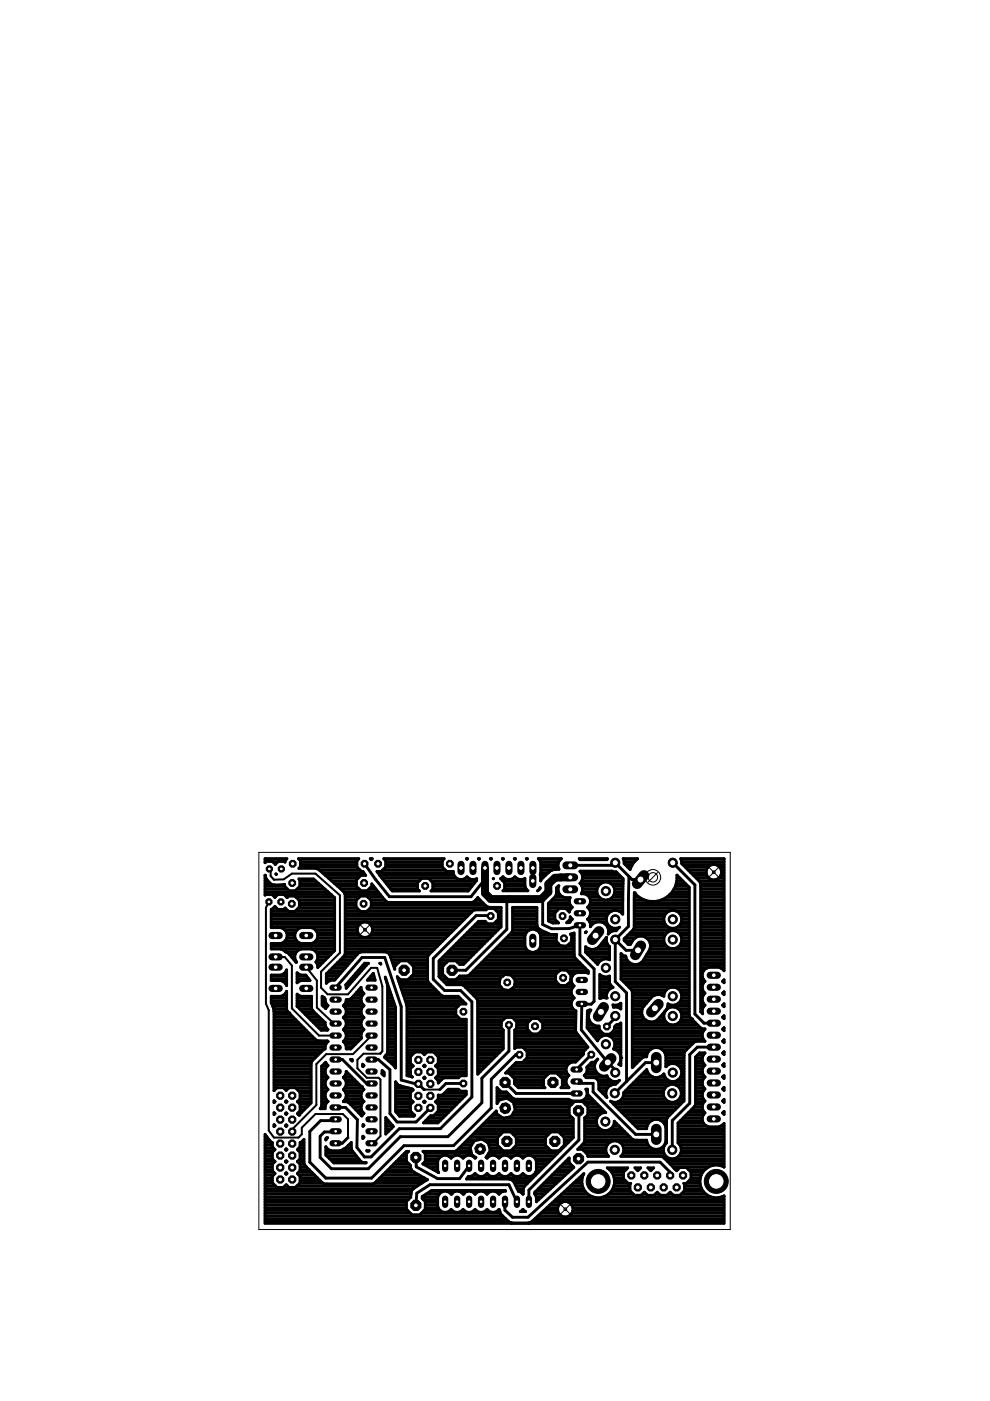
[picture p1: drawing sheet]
<svg xmlns="http://www.w3.org/2000/svg" width="210mm" height="297mm" viewBox="0 0 210 297" stroke-linecap="round" stroke-linejoin="round" font-family="sans-serif">
<g fill="#000" stroke="#000" stroke-width=".61">
<path d="M56.2 185.5v4.3zM56.2 182.1v.8zM56.2 182.1h4.6zM56.2 189.7h.2zM56.2 189.1h13.4zM56.2 188.5h4.7zM56.2 187.9h4.2zM56.2 187.3h1.1zM56.2 186.8h.6zM56.2 186.2h.2zM56.2 182.7h.2zM56.2 182.2h4.5z"/>
<path d="M56.3 185.7v.2zM56.3 185.9v.2zM56.3 186.1l.1 .2zM56.2 189.8l.2-.1zM56.4 186.3l.2 .2zM56.5 182.6l-.3 .3zM56.6 186.5l.5 .7zM57.2 187.2l.1 .1zM57.3 187.3l.1 .1zM57.5 187.5l.1 .1zM57.5 192.8v3.9zM57.5 192.8h.2z"/>
<path d="M57.5 196.6h13.4zM57.5 196h13.4zM57.5 195.4h13.4zM57.5 194.9h13.4zM57.5 194.3h13.4zM57.5 193.7h13.4zM57.5 193.1h3.6zM57.6 187.6h.2zM57.7 192.8l.6-.6zM56.4 189.7h1.3zM57.7 189.7h1.2zM56.5 182.6h1.3z"/>
<path d="M57.8 182.7h1.1zM57.9 187.7l.2-.1zM57.9 192.5h.8zM58.1 187.6l.1 .1zM58.3 192.2l.6 .6zM57.7 189.7l.6 .6zM58.3 187.6h1.8zM57.8 182.6l.6 .7zM58.5 185.3l.1 .1zM58.9 192.8h1.3zM58.9 189.7l-.6 .6zM59 182.6l-.6 .7z"/>
<path d="M57.5 196.7h2zM60.1 199.8l.5-.5zM59.5 196.7l.6 .2zM60.2 192.8l.3-.3zM58.9 189.7h1.3zM60.2 187.6l.1-.1zM60.2 189.7h10zM59 182.6h1.3zM60.3 187.5v.4zM60.3 187.9l1 .9zM60.4 197.2h2.6zM60.4 182.5v.3z"/>
<path d="M60.3 182.6l.1 .2zM60.5 199.5h2.4zM60.5 192.5l.7 .7zM60.9 198.7l-.3 .6zM60.1 196.9l.5 .5zM60.7 197.7h1.9zM60.8 198.9h1.8zM60.8 190.2h.2zM60.4 182.5l.4-.4zM60.9 198v.7zM60.6 197.4l.3 .6zM60.2 189.7l.7 .6z"/>
<path d="M60.9 198.3h1.6zM61.2 193.2h1.3zM61.2 190l-.3 .3zM61.3 188.8h1.3zM62.5 198v.7zM62.5 198.7l.3 .6zM62.5 193.2l1-.9zM61.2 190h1.3zM62.6 188.8l1-.9zM62.7 193.1h8.2zM62.8 197.4l-.3 .6zM62.8 199.3l.4 .5z"/>
<path d="M62.8 190.2h8zM63 188.5h5.9zM63.2 196.9l-.4 .5zM63.2 199.8l.6 .2zM63.2 192.5h7.7zM63.3 182.1h12.8zM63.4 190.8h7.5zM63.4 186.3h3.1zM63.4 184.1l.3-.3zM63.4 182.2h12.6zM63.5 190.9v1.4zM62.5 190l1 .9z"/>
<path d="M63.5 192h7.4zM63.5 191.4h7.4zM63.6 187.9h4.6zM63.6 186.6v1.3zM63.4 186.3l.2 .3zM63.6 187.3h4zM63.6 186.8h3.3zM63.6 183.9h12.2zM63.7 182.5v1.3zM63.3 182.1l.4 .4zM63.7 183.3h12zM63.7 182.7h12z"/>
<path d="M63.2 196.9l.6-.2zM63.8 196.7h2.2zM66.5 186.3l4.4 4zM66.6 199.8l.5-.5zM66 196.7l.6 .2zM63.4 184.1h3.4zM66.9 197.2h4zM66.9 199.5h4zM66.8 184.1h.2zM67.4 198.7l-.3 .6zM66.6 196.9l.5 .5zM67.2 197.7h3.7z"/>
<path d="M67.1 184.1l.2 .1zM67.3 198.9h3.6zM67.4 198v.7zM67.1 197.4l.3 .6zM67.4 198.3h3.5zM67.3 184.2l.2 .1zM67.5 184.3l.1 .1zM67.7 184.5h8.6zM68.3 185h8.9zM69 185.6h7.5zM69.7 186.2h6.2zM70.3 186.8h5.3z"/>
<path d="M70.9 190.3v11.2zM70.9 187.3h4.7zM71.6 187.9h4zM72.3 188.5h3.9zM67.6 184.4l5.1 4.5zM72.7 188.9l.1 .1zM72.9 189.1h7.3zM72.8 189l.2 .1zM73 189.2l.1 .2zM73.1 189.4l.1 .1zM73.2 189.6v.2zM73.2 199.5h20.7z"/>
<path d="M73.2 198.9h21.3zM73.2 198.3h3.1zM73.2 197.7h2.7zM73.2 197.2h2.6zM73.2 196.6h2.6zM73.2 196h3zM73.2 195.4h24.7zM73.2 194.9h25.3zM73.2 194.3h25.9zM73.2 193.7h26.5zM73.2 193.1h3.1zM73.2 192.5h2.5z"/>
<path d="M73.2 192h2.3zM73.2 191.4h2.3zM73.2 190.8h2.4zM73.2 190.2h3zM73.2 189.7h7.4zM73.2 189.8v.2zM75.5 190.9v1.4zM75.5 192.3l.9 .9zM75.6 186.6v1.3zM75.6 187.9l.9 .9zM75.7 182.5v1.3zM75.7 183.8l.9 1z"/>
<path d="M75.8 196.8v.6zM75.8 197.4l.2 .6zM76 196.2l-.2 .6zM76 198l.5 .5zM76.1 182.1l-.4 .4zM76.4 190l-.9 .9zM76.4 193.2h1.4zM76.5 195.7l-.5 .5zM76.5 198.5l.5 .2zM76.5 185.6l-.9 1zM76.5 188.8h1.4zM76.6 184.8h.3z"/>
<path d="M76.9 184.8l.6 .8zM76.5 195.7l.5-.2zM77 198.7h.7zM76.5 185.6h1zM77 195.5h.7zM77.7 198.7l.6-.2zM76.4 190h1.4zM77.8 193.2l.9-.9zM77.9 188.8l.9-.9zM77.9 193.1h22.3zM78 190.2h3.1zM78.2 188.5h1.5z"/>
<path d="M77.7 195.5l.6 .2zM78.7 198l-.4 .5zM78.5 198.3h16.5zM78.5 192.5h27.7zM78.5 182.1h.4zM78.5 196h18.8zM78.6 190.8h2.9zM78.6 182.2h.2zM78.7 190.9v1.4zM77.8 190l.9 .9zM78.5 182.1l.2 .2zM78.7 192h24.2z"/>
<path d="M78.7 191.4h23.6zM78.3 195.7l.4 .5zM79 197.4l-.3 .6zM78.8 187.9h.4zM78.8 187.4v.5zM78.8 187.4l2.7 3.4zM78.9 197.7h16.7zM78.9 196.6h17.9zM78.9 182.1l-.2 .2zM79 196.8v.6zM78.7 196.2l.3 .6zM79 197.2h17.2z"/>
<path d="M77.3 183.1l2.3 3.3zM79.9 184.8h.9zM80.1 185h16zM80.5 185.6h15.8zM79.9 184.8l.7 .9zM80.8 184.8l1-1zM81 186.2h15.8zM81.1 184.5h13.3zM81.4 182.1h12.8zM81.4 186.8h7.5zM81.5 182.2h12.6zM81.5 190.8l.2 .1z"/>
<path d="M81.7 190.9l.1 .2zM81.7 183.9h12.1zM81.8 182.5v1.3zM81.4 182.1l.4 .4zM81.8 183.3h12zM81.8 182.7h12zM81.9 191.2h.1zM81.9 187.3h6.6zM82 191.2l.2 .1zM82.3 191.3h.2zM82.4 187.9h6.1zM82.5 191.3l.2 .1z"/>
<path d="M79.6 186.4l3 3.7zM82.7 191.3h17zM82.8 188.5h5.7zM80.6 185.7l2.6 3.2zM88.5 187.2v1.3zM88.5 188.5l.4 .4zM83.2 188.9h5.7zM89.5 186.2l-1 1zM89.5 186.2h1.3zM91.4 188.9l.4-.4zM91.4 186.8h9.6zM91.8 187.2v1.3z"/>
<path d="M90.8 186.2l1 1zM91.8 188.5h7.8zM91.8 187.9h8.3zM91.8 187.3h8.7zM93.8 182.5v1.3zM93.8 183.8l.9 1zM94.2 182.1l-.4 .4zM94.7 184.8h1.4zM96.1 184.7v.4zM96.1 185.1l.2 .6zM96.3 185.7l.5 .5zM96.8 186.2l.6 .3z"/>
<path d="M97.3 199.5h6zM97.4 186.5h.7zM97.9 198.9h6zM98.1 186.5l.6-.3zM98.5 198.3h5.9zM98.7 186.2l.3-.3zM98.7 186.2h.6zM98.9 182.1h.2zM99 185.9l.3 .3zM98.9 182.1l.1 .1zM99.1 197.7h5.9zM99.1 182.1l-.1 .1z"/>
<path d="M91.4 188.9h7.9zM99.3 186.2l.6 .3zM99.7 197.2h5.9zM99.8 191.4l.1-.1zM82.6 190.1h17.3zM99.9 191.3h.2zM90.8 202.5l9.1-9.1zM99.9 186.5h.7zM100.2 196.6h6zM100.2 191.3l.2-.1zM100.3 193.1l-.4 .3zM100.4 191.2h.2z"/>
<path d="M100.6 186.5l.5-.2zM100.8 190.9l-.1 .2zM100.3 193.1l.4-.2zM100.8 190.9l.1-.1zM100.8 196h5.4zM100.9 190.8h.9zM101.3 190.3l-.4 .5zM101 194.1h2.9zM101.1 186.3v.3zM101.1 186.6l-1.8 2.3zM101.3 190.4l1.3 1.2zM101.4 195.4h1.6z"/>
<path d="M101.4 182.1h.3zM101.5 195.3h1.4zM101.4 182.1l.2 .1zM101.6 182.2l.1-.1zM102.4 186.2l.2 .5zM102.6 186.7l-2.7 3.4zM102.6 191.6l.5 .5zM102.8 184l-.4 2.2zM102.9 195.3l.5 .6zM100.7 192.9h2.4zM103.1 192.1l.6 .3zM103.4 195.9h1.3z"/>
<path d="M103.4 192.6l-.3 .3zM103.7 192.4h2.5zM103.9 194.1l.1 .1zM104 182.1h.2zM104 182.1l.1 .1zM104.2 182.1l-.1 .1zM104.7 195.9l1-1zM103.4 192.6h1.3zM105.1 195.4h1.1zM105.2 193.1h1zM105.7 193.5v1.4zM104.7 192.6l1 .9z"/>
<path d="M105.7 194.9h.5zM105.7 194.3h.5zM105.7 193.7h.5zM106.1 186.3l.2-.1zM106.2 192.4v4.1zM106.2 196.5l-7.9 8zM106.3 186.2l.3-.3zM106.3 186.2h.6zM106.5 182.1h.2zM106.6 186.8h4.7zM106.6 188.9l.4-.4zM106.6 185.9l.4 .3z"/>
<path d="M106.5 182.1l.1 .1zM106.7 182.1l-.1 .1zM106.7 199.5h4.6zM107 186.2l.6 .3zM107 187.2v1.3zM106.1 186.3l.9 .9zM107 188.5h4.5zM107 187.9h4.3zM107 187.3h4.3zM107.3 198.9h4zM107.5 197l-8.7 8.7zM107.5 191.1v5.9z"/>
<path d="M107.6 186.5h.6zM106.6 188.9h1zM107.9 198.3h3.4zM108 190.6l-.5 .5zM108.2 198.1l.3-.4zM108.2 186.5l.7-.3zM108.5 197.7h3zM108.7 197.3l-.2 .4zM108.7 192.4v4.9zM108.7 192.4h5.1zM108.7 197.2h3.6zM108.7 196.6h5.3z"/>
<path d="M108.7 196h5.1zM108.7 195.4h5.1zM108.7 194.9h5.1zM108.7 194.3h5.1zM108.7 193.7h5.1zM108.7 193.1h5.1zM108.7 192.5h5.1zM108.9 186.2l.3-.3zM108.9 186.2h.6zM109 182.1h.3zM109.2 185.9l.3 .3zM109 182.1l.2 .1z"/>
<path d="M109.2 182.2l.1-.1zM109.5 186.2l.6 .3zM110.1 186.5h.7zM110.8 186.5l.5-.3zM111.3 198.4v2.2zM111.3 186.2v1.7zM111.3 187.9l.2 .6zM111.5 197.8l-.2 .6zM111.5 188.5l.4 .4zM111.6 182.1h.2zM111.6 182.1l.1 .1zM111.8 182.1l-.1 .1z"/>
<path d="M107.6 188.9h4.3zM111.5 197.8l.5-.5zM112 197.3l.6-.3zM112.6 197h.7zM113.6 197.2h1zM113.8 192.4v3.6zM113.8 196v.2zM113.8 196.3l.1 .2zM113.9 196.5l.1 .2zM113.3 197l.6 .3zM114.4 188.5l-.4 .4zM114 196.7l.2 .2z"/>
<path d="M114.1 182.1h4.9zM114.2 196.9l.1 .1zM114.2 182.2h4.7zM114.4 197.1h.2zM114.4 197.7h1.4zM113.9 197.3l.5 .5zM114.5 188.2l-.1 .3zM114.1 182.1l.3 .2zM114.5 188.2v.2zM114 188.9l.5-.5zM114.7 185.1l-.2 .3zM114.6 197.1l1.6 .8z"/>
<path d="M114.6 182.7h3.9zM114.6 198.3h3.4zM114.6 185.6h1zM114.4 197.8l.2 .6zM114.6 185.7v1.1zM114.5 185.4l.1 .3zM114.6 199.5h3.3zM114.6 198.9h3.3zM114.6 186.2h.4zM114.7 182.9v2.2zM114.4 182.3l.3 .6zM114.7 185h1.6z"/>
<path d="M114.7 184.5h2.4zM114.7 183.9h3.6zM114.7 183.3h3.6zM114.8 186.4l-.1 .3zM114.8 186.4l.2-.2zM115.1 191v5zM117 186.5l-1.9 4.5zM115 186.2l.3-.3zM116.3 191.6v3.7zM116.3 191.6l.9-1zM116.3 194.9h1.3zM116.3 194.3h1.3z"/>
<path d="M116.3 193.7h1.3zM116.3 193.1h1.8zM116.3 192.5h4.9zM116.3 192h4.6zM116.3 198h.2zM115.3 185.9l1.1-1zM116.5 198l.1 .1zM116.5 191.4h4.2zM116.5 184.7l-.1 .2zM116.5 184.7h.1zM116.6 195.4h1.6zM116.7 198.1h.2z"/>
<path d="M116.9 198.1l.2 .1zM116.7 184.6l.2-.1zM115.1 196l1.9 .9zM117 186.5l3.9-.5zM117 190.8h3.7zM117.2 198.1h.8zM116.9 184.5l.3-.1zM116.3 195.3l.9 .4zM117.2 190.6l.5-.5zM117.4 184.4h.2zM117.6 190.2h1.9zM117.6 193.5v1.4z"/>
<path d="M117.6 194.9l.8 .8zM118 189.5l-.3 .6zM117.9 199.4l.8 1.1zM117.9 189.7h.8zM118 188.2v1.3zM118 188.2l.4-.4zM118 189.1h.4zM118 188.5h.3zM118 198.1l-.1 1.3zM118.3 187.9h.1zM118.3 188.2v.7zM118.3 188.9l.3 .6z"/>
<path d="M118.3 183.1v.7zM118.3 183.8l.2 .5zM117.2 195.7h1.2zM118.5 187.8l-.2 .4zM117.6 184.4l.9-.1zM118.6 189.5l.5 .5zM118.6 192.6l-1 .9zM118.6 182.5l-.3 .6zM119 182.1l-.4 .4zM119.1 190l.6 .3zM119.7 190.3h1.2zM118.6 192.6h1.3z"/>
<path d="M120.1 195.6l.8-.7zM120.4 195.4h.5zM120.5 193.1h.3zM120.1 195.6h.4zM117 196.9h3.7zM120.7 190.8v.6zM120.7 191.4l.3 .6zM119.9 192.6l.8 .8zM120.5 195.6l.3-.1zM120.9 190.3l-.2 .5zM120.9 194.4v.5zM120.9 194.4l.1 .1z"/>
<path d="M120.9 194.9h.4zM121 192l.3 .4zM121 192.7l-.3 .6zM121 194.5l.3 .4zM121 195.3l-.2 .2zM121 198.1l.1-.1zM121.3 198.5l-.2 1.3zM121.1 198l.6-.2zM121.1 199.5h.6zM121.1 198.3h.6zM121.2 198.9h.5zM120.9 198.1l.4 .4z"/>
<path d="M121 192.7l.3-.3zM121 195.3l.3-.4zM121.7 197.8v4.4zM122.8 182.1h6zM122.9 182.2h5.8zM120.7 196.9l2.3-.7zM123 187.3l.2-.3zM122.8 182.1l.2 .2zM123 184.7h6.7zM123 187.3h4.4zM123 187.3l.2 .3zM123.5 186.4l-.3 .6z"/>
<path d="M123 184.7l.2 .3zM123.5 188.9l-.2 .6zM123.3 185h7.5zM123.3 186.8h8.8zM123.4 187.9h3.4zM123.4 189.1h3.2zM123.5 185.6h7.9zM123.5 188.2v.7zM123.2 187.6l.3 .6zM123.5 185.7v.7zM123.2 185l.3 .7zM123.5 188.5h3.1z"/>
<path d="M123.5 186.2h8.5zM123.3 189.5h.6zM124.2 197.6v.2zM124.2 197.6h.1zM124.3 189.7h2.4zM124.3 197.6l-.1 .2zM123.9 189.5l.6 .3zM124.6 194.9l.3-.4zM124.6 192.4l.3-.4zM124.6 194.9h4zM124.8 192.5h7.2zM124.6 194.9l.3 .4z"/>
<path d="M125.2 193.9l-.3 .6zM124.6 192.4l.3 .3zM125.2 191.4l-.3 .6zM124.5 189.8l.4 .4zM124.9 192h7.1zM125 190.2h2.1zM125 195.4h2.1zM125.1 194.3h3.6zM125.1 193.1h4.8zM125.2 195.9v.6zM124.9 195.3l.3 .6zM125.2 193.3v.6z"/>
<path d="M124.9 192.7l.3 .6zM125.2 190.8v.6zM124.9 190.2l.3 .6zM125.2 196h.4zM125.2 193.7h3.8zM125.2 191.4h6.8zM125.2 190.8h2.9zM125.6 195.9l-.4 .6zM125.6 195.9l.8-.4zM126.6 188.5v.8zM126.6 189.3l.2 .7zM126.8 187.9l-.2 .6z"/>
<path d="M126.8 190l.6 .5zM126.4 195.5l.8-.1zM127.2 195.4h1.4zM127.4 187.3l-.6 .6zM127.4 190.5l.7 .3zM127.2 195.4l.8 .2zM128 199.5h.6zM127.4 187.3l.7-.3zM128.1 190.8h.7zM128.4 196h.5zM128.6 194.5v.8zM128.6 195.3l.2 .7z"/>
<path d="M128.6 198.8v.8zM128.6 199.6l.2 .7zM128 195.6l.6 .5zM128.6 198.7v.1zM123 182.3h5.7zM128.8 182.1l-.1 .2zM128.1 187h.7zM128.8 190.8l.7-.3zM128.8 196.6h.7zM128.8 193.8l-.2 .7zM128.8 196l.6 .5zM128.8 190.8h3.2z"/>
<path d="M129.1 197.7l-.2 .4zM128.6 196.1l.4 .8zM129 197.2h1.8zM129 197.7h.3zM129 196.9l.1 .8zM128.8 193.8l.6-.5zM129.4 196.5l.7 .3zM129.4 197.6l-.5 .5zM128.8 187l.7 .3zM129.5 190.5l.5-.5zM129.5 187.3h2.6zM129.7 184.7h.1z"/>
<path d="M129.8 184.7l.3 .1zM129.8 190.2h2.2zM120.9 183.5h9zM129.5 187.3l.5 .6zM130.3 189.3l-.3 .7zM129.4 193.3l.7-.3zM130.1 196.8h.7zM129.4 197.6l.7-.3zM130.1 184.8h.5zM130.1 187.9h2zM130.2 189.7h1.9zM130.3 188.5h1.8z"/>
<path d="M130.3 188.5v.8zM130 187.9l.3 .6zM130.3 189.1h1.8zM130.4 199.2l2.8-2.8zM130.4 199.2l2.3 2.3zM130.4 182.9l-.5 .6zM130.1 197.3h.5zM130.6 184.8l1.5 1.5zM130.1 193h.7zM130.8 196.8l.6-.2zM131 193.1h1zM131.4 196.6l-.8 .7z"/>
<path d="M130.8 193l.7 .3zM131.9 193.7h.1zM132 190.4v.2zM132 190.6v.2zM132 190.9v2.9zM131.5 193.3l.5 .5zM132.1 186.3l-.1 4.1zM132.1 182.1h3.1zM132.2 182.2h2.9zM132.1 182.1l.2 .5zM132.3 182.6v.5zM132.3 199v.4z"/>
<path d="M132.3 199l2-1.9zM132.3 182.7h2.2zM132.4 199.5h1.7zM132.5 198.9h2.2zM132.5 183.3h1.6zM133.1 198.3h7.9zM133.1 183.9h.7zM133.3 185.8l-.1 4.8zM133.2 190.6v5.8zM130.4 182.9l2.9 2.9zM133.3 185.8l.7 .7zM132.3 183.1l1.3 1.3z"/>
<path d="M133.6 197.7h7.9zM133.7 184l-.1 .4zM134 186.5h1.8zM134.2 197.2h11.9zM134.5 196.7l-.2 .4zM134.3 199.1l-.7 1.2zM134.3 182.9l-.6 1.1zM134.5 196.2v.5zM134.5 190.6v5.6zM134.5 189.3v1.3zM134.5 196.6h7.2zM134.5 196h6.6z"/>
<path d="M134.5 195.4h6.3zM134.5 194.9h6.3zM134.5 194.3h6.4zM134.5 193.7h6.7zM134.5 193.1h7.6zM134.5 192.5h11.6zM134.5 192h11.6zM134.5 191.4h11.6zM134.5 190.8h2.1zM134.5 190.2h1zM134.5 189.3l.8 .8zM134.5 189.7h.4z"/>
<path d="M134.3 199.1l.7-.5zM134.3 182.9l.9-.8zM135.3 190.1l1.2 .7zM135 198.6l.8-.1zM136.5 190.8l1.3 .3zM135.8 198.5l.8 .1zM137.1 198.9h3.7zM136.6 198.6l.7 .4zM137.6 199.5h3.2zM137.3 199l.5 .6zM137.8 191.1h1.3zM139.1 191.1l1.3-.3z"/>
<path d="M140.2 190.8h5.9zM140.4 190.8l1.2-.7zM140.8 194.5v.8zM140.8 195.3l.3 .7zM140.8 198.8v.8zM140.8 199.6l.3 .7zM141.1 193.8l-.3 .7zM141.1 196l.5 .5zM141.1 198.2l-.3 .6zM141.3 190.2h4.8zM141.6 190.1l.9-1zM141.6 193.3l-.5 .5z"/>
<path d="M141.6 196.5l.7 .3zM141.6 197.6l-.5 .6zM142 189.7h4.1zM141.6 193.3l.7-.3zM142.3 196.8h.7zM141.6 197.6l.7-.3zM143.2 188l-.7 1.1zM142.6 189.1h3.5zM142.9 188.5h3.2zM142.3 193h.7zM143 196.8l.7-.3zM142.3 197.3h.7z"/>
<path d="M143.5 186.7l-.3 1.3zM143.2 187.9h2.7zM143.2 193.1h2.9zM143.4 187.3h1.9zM143.5 186.8h1.3zM143.5 185.5v1.2zM143.5 185.5l2.6 2.6zM143.5 186.2h.7zM143.6 196.6h2.5zM143 193l.7 .3zM143.7 196.5l.5-.5zM143 197.3l.7 .3z"/>
<path d="M143.8 197.7h2.3zM144.1 193.7h2zM144.2 196h1.9zM143.7 193.3l.5 .5zM144.5 195.3l-.3 .7zM143.7 197.6l.5 .6zM144.3 198.3h1.8zM144.3 182.1h9.2zM144.4 182.2h9.1zM144.4 194.3h1.7zM144.5 195.4h1.6zM144.3 182.1l.2 .5z"/>
<path d="M144.5 182.6v.5zM144.5 194.5v.8zM144.2 193.8l.3 .7zM144.5 198.8v.8zM144.2 198.2l.3 .6zM144.5 199.5h1.6zM144.5 198.9h1.6zM144.5 194.9h1.6zM144.5 182.7h9zM144.7 183.3h8.8zM145.3 183.9h4.8zM145.9 184.5h3.9z"/>
<path d="M146.1 188.1v27.2zM146.5 185h3.2zM147 185.6h2.9zM142.6 182.9l4.7 4.7zM147.6 186.2h2.7zM148.2 186.8h5.3zM144.5 183.1l3.9 3.8zM148.5 187.3h5zM148.6 187.4v.5zM148.4 186.9l.2 .5zM148.6 199.5h4.9zM148.6 198.9h4.9z"/>
<path d="M148.6 198.3h4.9zM148.6 197.7h4.9zM148.6 197.2h4.9zM148.6 196.6h4.9zM148.6 196h4.9zM148.6 195.4h4.9zM148.6 194.9h4.9zM148.6 194.3h4.9zM148.6 193.7h4.9zM148.6 193.1h4.9zM148.6 192.5h4.9zM148.6 192h4.9z"/>
<path d="M148.6 191.4h4.9zM148.6 190.8h4.9zM148.6 190.2h4.9zM148.6 189.7h4.9zM148.6 189.1h4.9zM148.6 188.5h4.9zM148.6 187.9h4.9zM149.7 184.6v.6zM149.7 185.2l.3 .6zM150 184l-.3 .6zM150 185.8l.4 .5zM150 184l.4-.4z"/>
<path d="M150.4 186.3l.6 .2zM150.4 183.6l.6-.3zM151 186.5h.7zM151 183.3h.7zM151.7 186.5l.5-.2zM151.7 183.3l.5 .3zM152.7 185.8l-.5 .5zM152.4 186.2h1.1zM152.6 183.9h.9zM152.2 183.6l.5 .4zM153 185.2l-.3 .6zM152.8 185.6h.7z"/>
<path d="M152.9 184.5h.6zM153 184.6v.6zM152.7 184l.3 .6zM153 185h.5zM153.5 182.1v23.7zM57.5 200v1.2zM57.5 200h2zM57.5 211.2v1.4zM57.5 211.2h2zM57.5 206.7v1.2zM57.5 206.7h2zM57.5 212.2h3.3z"/>
<path d="M57.5 211.6h3.3zM57.5 207.6h3.3zM57.5 207h3.3zM57.5 200.6h13.4zM57.5 200h13.4zM57.6 212.8h3.2zM57.8 213.3h3zM57.5 212.6l.4 1zM57.9 213.6l.1 .2zM58.1 213.9h2.7zM58.1 214.2v.2zM58.1 214v.2z"/>
<path d="M58 213.8l.1 .2zM58.1 219.7h8.1zM58.1 219.1h7.5zM58.1 218.5h6.9zM58.1 217.9h6.4zM58.1 217.4h5.8zM58.1 216.8h5.2zM58.1 216.2h4.6zM58.1 215.6h4zM58.1 215.1h3.5zM58.1 214.5h2.9zM57.5 201.2h2z"/>
<path d="M59.5 200l.6-.2zM59.5 211.2l.6-.2zM57.5 207.9h2zM59.5 206.7l.6-.2zM59.5 201.2h4.3zM60.1 211h.7zM60.1 208.1h.7zM59.5 201.2l.6 .3zM60.1 211l.5-.5zM59.5 207.9l.6 .2zM60.1 206.5l.5-.5zM60.2 206.4h.6z"/>
<path d="M60.5 201.8h2.4zM60.1 201.5l.4 .3zM60.8 210.2l-.2 .3zM60.1 208.1l.5 .5zM60.8 205.6l-.2 .4zM60.6 210.4h.2zM60.6 208.7h.2zM60.8 210.2v3.8zM60.8 214l.1 .4zM60.8 205.6v3.4zM60.6 208.6l.2 .4zM60.7 201.8l.2 .1z"/>
<path d="M60.9 214.4l.4 .4zM60.9 201.9l.1 .1zM61.1 202l.1 .2zM61.3 214.8l5.7 5.7zM61.2 202.2l.1 .1zM61.4 202.3h1.2zM61.8 202.9h.7zM62.3 203.5h.3zM62.5 202.5v.7zM62.5 203.2l.3 .6zM61.3 202.3l1.4 1.7zM62.8 201.9l-.3 .6z"/>
<path d="M62.8 203.8l.1 .2zM62.7 204l.1 .1zM62.9 204l-.1 .1zM63 206.2v2.2zM63 206.2l.2 .3zM63 210.8v2.6zM63 210.8l.2 .2zM63 213.3h3.1zM63 212.8h3.1zM63 212.2h3.1zM63 211.6h3.1zM63 211h.3z"/>
<path d="M63 208.1h.3zM63 207.6h2.5zM63 207h2zM63 206.4h.1zM63.2 201.5l-.4 .4zM63.2 208.1l-.2 .3zM63.2 206.5l.6 .2zM63.2 211l.6 .2zM63.6 213.9h2.5zM63.2 201.5l.6-.3zM63.8 200h2.2zM63.8 206.7h1z"/>
<path d="M63.2 208.1l.6-.2zM63.8 211.2h2.2zM64.1 214.5h2.4zM64.7 215.1h2.4zM64.8 206.7l.9 1.2zM65.3 215.6h2.4zM63.8 207.9h1.9zM65.9 216.2h2.4zM63.8 201.2h2.2zM66 200l.6-.2zM66 201.2h4.9zM66.1 211.2v2.2z"/>
<path d="M66.1 213.4v.2zM66.1 213.6v.2zM66.1 213.9v.2zM66.1 214.1l.1 .1zM66.3 214.3l.1 .1zM66.4 214.4l.1 .2zM66.4 216.8h2.5zM66.6 214.6l2.3 2.2zM66 201.2l.6 .3zM67 204l.1-.2zM67 201.8h3.7zM67 217.4h2z"/>
<path d="M67.1 204.1h1.3zM67 204l.1 .1zM67.4 203.2l-.3 .6zM66.6 201.5l.5 .4zM67.2 203.5h1.8zM67.3 202.3h2.8zM67.4 204.7h.4zM67.4 204.7v.4zM67.1 204.1l.3 .6zM67.4 202.5v.7zM67.1 201.9l.3 .6zM67.4 202.9h2.2z"/>
<path d="M67.6 217.9h1.6zM63 213.4l5.1 5zM68.3 211.2v1.9zM68.3 211.2l.2 .3zM68.3 212.8h.8zM68.3 212.2h.6zM68.3 211.6h.4zM68.5 213.3h.9zM68.5 211.5l.4 .3zM68.9 216.8v.5zM68.9 217.3l.3 .6zM68.9 211.8v.5z"/>
<path d="M68.9 212.3l.3 .5zM68.3 213.1l.8 .7zM69.2 217.9l.4 .4zM69.2 212.8l.4 .4zM69.2 213.6l-.1 .2zM69.2 206.5v2zM69.2 206.5l3.5-3.5zM69.2 208.1h.4zM69.2 207.6h2zM69.2 207h2.5zM69.3 206.4h2.9zM68.1 218.4h1.3z"/>
<path d="M69.6 218.3l-.2 .1zM69.2 213.6l.4-.4zM69.6 208.1l-.4 .4zM69.8 205.8h2.9zM69.6 208.1l.6-.3zM70.4 205.2h2.8zM70.2 207.8h.7zM70.9 201.5l-3.5 3.6zM71 204.7h2.7zM71.6 204.1h2.6zM72.2 203.5h2.5zM72.7 203l.3-.4z"/>
<path d="M72.7 202.9h2.5zM73.2 217.9l-.4 .4zM73.2 215.4l-.4 .3zM73.2 212.8l-.4 .4zM72.9 215.6h4.2zM72.9 213.3h4.1zM73.2 202.2l-.2 .4zM73 218.5h3.9zM73.1 217.9h3.7zM72.8 218.3l.4 .4zM73.4 217.3l-.2 .6zM72.8 215.7l.4 .4z"/>
<path d="M73.4 214.8l-.2 .6zM72.8 213.2l.4 .4zM73.4 212.3l-.2 .5zM73.2 202.3h2.5zM73.2 190v12.2zM73.2 216.2h3.5zM73.2 212.8h3.5zM73.2 201.8h18.4zM73.2 201.2h19zM73.2 200.6h19.5zM73.2 200h20.1zM77.3 204.2l-4 4.6z"/>
<path d="M73.3 215.1h3.4zM73.3 213.9h3.4zM73.3 219.1h3.3zM73.4 217.4h3.2zM73.4 208.7h.7zM73.3 208.8l.1 .3zM73.4 209.1v.4zM73.4 219.2v.7zM73.2 218.7l.2 .5zM73.4 216.7v.6zM73.2 216.1l.2 .6zM73.4 214.2v.6z"/>
<path d="M73.2 213.6l.2 .6zM73.4 211.9v.4zM73.4 211.9h.2zM73.4 219.7h3.2zM73.4 216.8h3.2zM73.4 214.5h3.2zM73.4 212.2h3.2zM73.4 209.3h.2zM73.6 211.9h.2zM73.8 211.9h.2zM73.9 208.1h.7zM74.1 211.9l.1-.1z"/>
<path d="M74.2 211.8h.2zM74.4 207.6h.7zM74.5 211.7l.1-.1zM74.6 211.6h2zM74.7 211.5l-.1 .1zM76.6 209.3l-1.9 2.1zM74.9 207h.7zM75.1 211h1.7zM75.4 206.4h.8zM75.6 210.4h1.3zM75.7 202.4l-4.8 5.4zM75.9 202.2l-.2 .1z"/>
<path d="M75.9 205.8h.8zM76 202l-.1 .2zM76.1 209.9h.5zM76.1 202l.1-.1zM76.2 201.9l.2-.1zM76.4 205.2h.8zM76.6 209.7l.2 .6zM76.6 211.6v.7zM76.6 212.3l.2 .5zM76.6 214.2v.6zM76.6 214.8l.2 .6zM76.6 216.7v.6z"/>
<path d="M76.6 217.3l.2 .6zM76.6 219.2v.7zM76.6 219.9v.2zM76.6 209.3v.4zM76.5 201.8h.2zM76.7 203l-5.5 6.4zM76.8 210.3l.4 .4zM76.8 211l-.2 .6zM76.8 212.8l.4 .4zM76.8 213.6l-.2 .6zM76.8 215.4l.4 .3zM76.8 216.1l-.2 .6z"/>
<path d="M76.8 217.9l.4 .4zM76.8 218.7l-.2 .5zM76.7 201.8h.2zM76.9 204.7h.8zM77.2 210.7l-.4 .3zM76.8 213.6l.4-.4zM77.2 215.7l-.4 .4zM77.2 218.3l-.4 .4zM77.3 204.2h.8zM77.7 204.6l-4.3 4.9zM77.8 204.4l-.1 .2zM79.1 206.4l-1.2 1.4z"/>
<path d="M78 204.3l-.2 .1zM78.1 207.6h1.4zM78.6 207h.7zM79.1 206.4l.4 1.4zM77.9 207.8h1.6zM80.5 204.2h.2zM80.7 204.2v.2zM77 201.8h4.4zM76.7 203h4.9zM81.4 201.8h.2zM81.7 207.2l2.2 6.4zM81.6 201.8h.2z"/>
<path d="M81.9 201.8l.2 .1zM81.7 207.2l.4 1.5zM82.2 209v.2zM82.1 208.7l.1 .2zM82.2 219.7h1.7zM82.2 219.1h1.7zM82.2 218.5h1.7zM82.2 217.9h1.7zM82.2 217.4h1.7zM82.2 216.8h1.7zM82.2 216.2h1.7zM82.2 215.6h1.7z"/>
<path d="M82.2 215.1h1.7zM82.2 214.5h1.7zM82.2 213.9h1.7zM82.2 213.3h1.6zM82.2 212.8h1.4zM82.2 212.2h1.2zM82.2 211.6h1zM82.2 211h.8zM82.2 210.4h.6zM82.2 209.9h.4zM82.2 209.3h.2zM82.1 201.9l.2 .1z"/>
<path d="M82.3 202l.2 .2zM82.5 202.2l.1 .1zM82.6 202.3h8.4zM82.7 202.4v.2zM82.7 202.6l.1 .2zM82.8 202.9h7.9zM83 203.5h7.7zM83.2 204.1h1.3zM83.4 204.7h.5zM83.7 204.9v.6zM82.8 202.8l.9 2.7zM83.9 213.6v12.8z"/>
<path d="M84.2 207.1l.7 .6zM84.4 207.6h.3zM84.6 208.1h6.2zM84.8 208.7h6.4zM84.9 207.7h1.6zM84.9 203.7l-1.2 1.2zM85 209.3h6.8zM81.6 203l3.5 10.4zM85.2 209.9h7.2zM85.4 210.4h7.6zM85.6 211h8zM85.7 211.6h11.8z"/>
<path d="M85.9 212.2h12.2zM86.1 212.8h12.6zM84.2 207.1l2 5.9zM86.3 213.3v.2zM86.2 213l.1 .2zM86.3 219.7h12.5zM86.3 219.1h12.5zM86.3 218.5h12.5zM86.3 217.9h12.5zM86.3 217.4h12.5zM86.3 216.8h12.5zM86.3 216.2h12.5z"/>
<path d="M86.3 215.6h10.8zM86.3 215.1h10.3zM86.3 214.5h10.3zM86.3 213.9h10.3zM86.3 213.3h10.8zM86.5 207.7l1.2-1.2zM84.9 203.7h1.6zM86.7 207.6h4zM86.9 204.1h3.8zM87.2 207h3.5zM87.5 204.7h3.2zM87.7 204.9v1.6z"/>
<path d="M86.5 203.7l1.2 1.2zM87.7 206.4h3zM87.7 205.8h3zM87.7 205.2h3zM90.7 203v.5zM90.7 203.5v4.4zM90.7 207.9l.1 .4zM90.8 202.5l-.1 .5zM90.8 208.3l.4 .3zM91.2 208.6l2.4 2.4zM91.9 203.2v4.4zM91.9 203.2l9.1-9.1z"/>
<path d="M93.1 203.7v3.4zM93.1 203.7l8.4-8.4zM93.1 207h1.2zM93.1 206.4h.8zM93.1 205.8h.8zM93.1 205.2h.8zM93.1 204.7h1zM93.1 204.1h1.6zM93.3 203.5h5.9zM93.5 207.6h1.4zM93.6 211l.4 .2zM93.9 204.9v1.6z"/>
<path d="M93.9 206.5l1.1 1.2zM93.9 202.9h5.9zM94 211.2h.5zM94.1 208.1h11.8zM91.9 207.6l2.4 2.4zM94.4 202.3h6zM94.5 211.2h2.7zM94.7 208.7h11.2zM93.1 207.1l1.7 1.7zM95 203.7l-1.1 1.2zM95 207.7h1.7zM95 201.8h6z"/>
<path d="M95.6 201.2h6zM96.2 200.6h5.9zM96.6 213.8v1.4zM96.6 215.2l1 .9zM95 203.7h1.7zM96.7 207.7l.7-.8zM96.8 200h5.9zM96.8 207.6h9.2zM97 204.1h1.7zM97.2 211.2l1.6 1.7zM97.4 207h9.2zM96.7 203.7l.7 .8z"/>
<path d="M97.4 206.9h1.1zM97.6 212.9l-1 .9zM97.6 216.1h1.2zM94.3 210h3.4zM94.8 208.8h3.1zM97.4 204.5h.9zM97.9 208.8l.5 .2zM98.5 206.9h.5zM98.7 209.3h7.6zM98.4 209l.3 .3zM95.8 205.7h3zM97.6 212.9h1.2z"/>
<path d="M98.8 216.1v12zM99 206.9l.5-.1zM99.2 209.9h7.8zM108.2 198.1l-8.7 8.7zM99.8 206.4h18.2zM99.8 210.4h21.3zM97.7 210l2.4 2.4zM100.4 205.8h18.2zM100.4 211h20.9zM101 205.2h23.1zM101 211.6h20.7zM98.7 209.3l2.4 2.4z"/>
<path d="M101.3 212.2v.5zM101.1 211.7l.2 .5zM101.3 219.7h5.4zM101.3 219.1h5.4zM101.3 218.5h5.4zM101.3 217.9h5zM101.3 217.4h5zM101.3 216.8h5zM101.3 216.2h5.4zM101.3 215.6h6.1zM101.3 215.1h20.8zM101.3 214.5h20.8z"/>
<path d="M101.3 213.9h20.2zM101.3 213.3h19.9zM101.3 212.8h19.8zM101.3 212.2h20zM101.5 204.7h22zM102.1 204.1h20.8zM102.7 203.5h19.6zM103.3 202.9h18.6zM103.8 202.3h17.9zM104.4 201.8h7.9zM105 201.2h6.6zM105.6 200.6h5.7z"/>
<path d="M105.9 208.8l.8 1zM106 207.4l-.1 1.4zM106.1 200h5.2zM106.2 217.9l.5 .5zM106.3 216.5l-.1 1.4zM106.7 209.8l1.3 .2zM106.7 218.4v4zM106 207.4l1.1-.8zM106.3 216.5l1.1-.9zM107.4 215.6h14.7zM108 210l1.1-.8zM108.2 209.9h13z"/>
<path d="M107.1 206.6l1.3 .2zM108.6 207h9.2zM107.4 215.6l1.3 .1zM108.9 209.3h12.6zM109 207.6h8.8zM109.2 207.8l-.1 1.4zM109.1 216.2h3.4zM109.1 218.4l.4-.3zM109.1 219.7h13.7zM109.1 219.1h3.6zM109.1 218.5h3zM109.1 208.7h9.4z"/>
<path d="M109.2 208.1h8.8zM108.4 206.8l.8 1zM109.6 216.7l-.1 1.4zM109.5 217.9h2.3zM109.5 217.4h2.3zM108.7 215.7l.9 1zM109.6 216.8h2.3zM111.3 200.6l.2 .6zM111.5 201.2l.5 .5zM111.8 218.2l1 1zM111.8 216.9v1.3zM112 201.7l.6 .2z"/>
<path d="M112.6 201.9h.7zM112.8 219.2h1.3zM112.8 216l-1 .9zM113.3 201.9l.6-.2zM113.6 201.8h8.1zM113.9 201.7l.5-.5zM114.1 219.2l1-.9zM112.8 216h1.3zM114.2 219.1h8.1zM114.4 201.2h7.3zM114.6 200.6l-.2 .6zM114.4 216.2h7.7z"/>
<path d="M114.6 200.6h5.4zM114.6 198.4v2.2zM114.6 200h3.8zM114.8 218.5h7.2zM115 216.8h7.1zM115.1 216.9v1.4zM114.1 216l1 .9zM115.1 217.9h6.9zM115.1 217.4h6.9zM117.7 207.9l.9 1zM117.8 206.5l-.1 1.4zM118.6 208.9l1.4 .1z"/>
<path d="M118.7 200.5l1.3 .1zM117.8 206.5l1-.8zM120 209l1-.9zM120 200.6l1.1-.8zM120 200.6h1.7zM118.8 205.7h1.4zM120.3 208.7h1.1zM120.3 205.8h4.3zM120.8 206.4h1.1zM120.8 200h.9zM120.9 208.1h.2zM121.1 206.8l-.1 1.3z"/>
<path d="M121.1 207h.2zM120.2 205.7l.9 1.1zM121.1 207.5v.6zM121.1 208.1l.3 .6zM121.1 210v.6zM121.1 210.6l.3 .6zM121.1 212.5v.7zM121.1 213.2l.3 .5zM121.4 206.9l-.3 .6zM121.4 208.7l.3 .3zM121.4 209.4l-.3 .6zM121.4 211.2l.3 .4z"/>
<path d="M121.4 212l-.3 .5zM121.4 213.7l.4 .5zM121.7 202.2v.5zM121.7 202.7l.2 .4zM121.7 209l-.3 .4zM121.7 211.6l-.3 .4zM121.8 206.4l-.4 .5zM121.8 214.2l.3 .1zM121.9 203.1l2.8 2.8zM122 218.6l.1 .2zM122 218.3v.2zM122.1 214.3l-.1 4z"/>
<path d="M122.1 218.8l.1 .1zM122.2 219l.1 .2zM122.3 219.2l2.3 2.8zM121.8 206.4l.6-.2zM123 196.2v6.2zM123.4 212.8l-.1 5.6zM123.4 212.9h1.9zM124.2 200.7l.4 .4zM124.2 200.7v1.2zM124.2 201.8h5zM124.2 201.2h.8zM122.4 206.2h1.9z"/>
<path d="M124.5 214.3v3.6zM124.5 217.9h2.5zM124.5 217.4h1.5zM124.5 216.8h.8zM124.5 216.2h.4zM124.5 215.6h.3zM124.5 215.1h.3zM124.5 214.3l.4-.1zM124.5 214.5h.6zM124.6 201.1l.8 .2zM124.6 202.3h4.6zM124.7 205.9v.5z"/>
<path d="M124.3 206.2l.4 .2zM124.8 215.6l.1 .8zM124.9 214.8l-.1 .8zM124.9 216.4l.5 .6zM125 214.1h.3zM125 218.5h2.3zM125.2 202.9h4zM125.3 214.1l-.4 .7zM125.3 212.9l.7-.6zM125.4 201.3l.8-.1zM125.4 217l.7 .4zM125.4 219.1h2.4z"/>
<path d="M125.8 203.5h1.8zM125.9 219.7h1.8zM123 202.4l3 3zM126 205.4v6.9zM126.1 217.4l.8 .2zM126.2 201.2l.7-.4zM126.2 201.2h3zM126.3 204.1h.6zM124.2 201.9l2.4 2.5zM126.6 204.4l.1 .1zM126.8 204.1l-.1 .4zM128.6 198.7l-1.7 2.1z"/>
<path d="M126.9 217.6l.1-.1zM127 217.5v.8zM127 218.3l1 1zM127.1 200.6h2.1zM127.2 206.6v5.1zM127.2 206.6l.2 .2zM127.2 211.6h.3zM127.2 211h1.4zM127.2 210.4h1.5zM127.2 209.9h1.9zM127.2 209.3h2.7zM127.2 208.7h2.2z"/>
<path d="M127.2 208.1h2zM127.2 207.6h2zM127.2 207h.6zM127.4 206.8l.7 .3zM127.4 203.6l-.6 .5zM127.4 219.8l-.6 .5zM127.5 200h1.3zM127.2 211.7l.7-.2zM128 219.3h1.3zM128.1 207.1h.7zM127.4 203.6l.7-.3zM127.4 219.8l.7-.3z"/>
<path d="M128.6 210.8v.8zM127.9 211.5l.7 .1zM130.4 215.8l-1.7 1.8zM128.8 207.1l.4-.2zM128.1 203.3h.7zM128.1 219.5h.7zM128.8 210.1l-.2 .7zM128.8 200.3l.4 .4zM129.2 219.7h2.4zM129.2 206.9v1zM129.2 207.9v.5zM129.2 208.4l.2 .4z"/>
<path d="M129.2 200.7v2.8zM128.8 203.3l.4 .2zM129.3 219.3l1-1zM128.8 210.1l.6-.5zM129.4 208.8l.6 .6zM129.5 219.1h2.1zM128.8 219.5l.7 .3zM130 213.1h.1zM129.4 209.6l.6-.2zM130 213.3h1.6zM130 213.1l.1 .4zM130.1 213.1h.7z"/>
<path d="M130.1 218.5h1.5zM130.3 217.7v.6zM130.7 217.3l-.4 .4zM130.3 217.9h1.3zM130.4 199.2v8.9zM130.4 215.4v.4zM130.6 217.4h1zM130.7 217.3h.1zM130.1 213.5h.7zM130.8 213.1l.7-.3zM130.8 217.3l.7-.3zM130.8 213.5l.7 .3z"/>
<path d="M131.5 212.8l.1-.1zM131.6 216.9l-.1 .1zM131.6 212.7v1.2zM131.5 213.8l.1 .1zM131.6 216.9v7.5zM131.7 202.2v5.4zM131.7 202.2l.3 .3zM131.7 207.6h14.4zM131.7 207h14.4zM131.7 206.4h14.4zM131.7 205.8h14.4zM131.7 205.2h14.4z"/>
<path d="M131.7 204.7h14.4zM131.7 204.1h1.8zM131.7 203.5h1.2zM131.7 202.9h1zM131.7 202.3h.2zM132 202.5l.5 .2zM132.2 208.1h13.9zM132.5 202.7h.2zM132.7 202.7l.1 .6zM132.7 201.5h2.6zM132.8 208.7h13.3zM132.8 203.3l.5 .7z"/>
<path d="M130.4 208.1l2.4 2.4zM133 200h.8zM132.3 199.4l.9 .9zM133.3 204l.7 .4zM133.3 209.3h12.8zM131.7 207.6l1.8 1.9zM133.2 200.3h.4zM133.5 209.5l.4 .3zM133.9 209.9h7.4zM134 204.4l.8 .1zM133.9 209.8l.2 .5zM134.1 219.7h14.8z"/>
<path d="M134.1 219.1h14.8zM134.1 218.5h15.1zM134.1 217.9h14.5zM134.1 217.4h13.9zM134.1 216.8h7.3zM134.1 216.2h2.8zM134.1 215.6h2.3zM134.1 215.1h2zM134.1 214.5h2zM134.1 213.9h2.1zM134.1 213.3h2.4zM134.1 212.8h2.9z"/>
<path d="M134.1 212.2h3.4zM134.1 211.6h3.9zM134.1 211h4.7zM134.1 210.4h6.8zM134.8 204.5l.8-.2zM135.6 204.3l.6-.4zM135.9 204.1h10.2zM136.1 214.4v.8zM136.1 215.2l.4 .7zM137.8 201.2l-1.6 2.7zM136.3 213.6l-.2 .8zM136.4 203.5h9.7z"/>
<path d="M136.5 215.9l.6 .5zM136.8 202.9h9.3zM137.1 216.4l.8 .3zM137.1 202.3h9zM137.5 201.8h8.6zM137.9 200.4l-.1 .8zM137.8 201.2h8.3zM137.8 200h3.1zM137.9 216.7l.8-.1zM137.9 200.6h3.5zM137.8 199.6l.1 .8zM138.3 211.3l-2 2.3z"/>
<path d="M138.7 216.6l.7-.3zM138.3 211.3l.7-.4zM141.4 213.9l-2 2.4zM139.4 216.2h1.5zM139 210.9h.8zM139.9 215.6h.9zM140.4 211h.4zM140.4 215.1h.4zM139.8 210.9l.8 .2zM140.8 210.8v.4zM140.6 211.1l.2 .1zM140.8 215v.8z"/>
<path d="M140.8 215.8l.3 .7zM141.1 210.1l-.3 .7zM141.1 200.3l.5 .5zM141.1 214.3l-.3 .7zM141.1 216.5l.5 .5zM141.6 213.2l-.2 .7zM141.6 209.6l-.5 .5zM141.6 200.8l.7 .3zM141.6 213.8l-.5 .5zM141.6 217l.7 .3zM141.6 213.3h4.5zM141.6 212.8l.7 .3z"/>
<path d="M141.6 212.8v.4zM141.6 209.6l.7-.3zM142.3 213.1h.7zM142.3 201.1h.7zM141.6 213.8l.7-.3zM142.3 217.3h.7zM142.3 209.3h.7zM143 213.1l.7-.3zM143 201.1l.7-.3zM142.3 213.5h.7zM143 217.3l.7-.3zM143 209.3l.7 .3z"/>
<path d="M143.7 212.8l.5-.5zM143.7 200.8l.5-.5zM143 213.5l.7 .3zM143.7 217l.5-.5zM143.8 212.8h2.3zM143.8 213.9h2.3zM143.9 200.6h2.2zM143.9 216.8h3.5zM144 209.9h2.1zM143.7 209.6l.5 .5zM144.5 211.6l-.3 .7zM144.5 199.6l-.3 .7z"/>
<path d="M143.7 213.8l.5 .5zM144.5 215.8l-.3 .7zM144.3 212.2h1.8zM144.3 214.5h1.8zM144.4 216.2h2.4zM144.4 200h1.7zM144.4 210.4h1.7zM144.5 210.8v.8zM144.2 210.1l.3 .7zM144.5 215v.8zM144.2 214.3l.3 .7zM144.5 215.6h1.8z"/>
<path d="M144.5 215.1h1.6zM144.5 211.6h1.6zM144.5 211h1.6zM146.1 215.3l.2 .4zM146.3 215.7l.4 .3zM146.7 216l1.9 2zM147.3 215l2 1.9zM147.3 187.6v27.4zM148.6 187.9v26.6zM148.6 218l.4 .1zM148.6 214.5h.3zM148.6 213.9h.4z"/>
<path d="M148.6 213.3h.7zM148.6 212.8h.5zM148.6 212.2h.3zM148.6 211.6h.3zM148.6 211h.5zM148.6 210.4h.7zM148.6 209.9h.4zM148.6 209.3h.3zM148.6 208.7h.4zM148.6 208.1h.8zM148.6 207.6h.5zM148.6 207h.3z"/>
<path d="M148.6 206.4h.3zM148.6 205.8h.6zM148.6 205.2h1.3zM148.6 204.7h4.9zM148.6 204.1h4.9zM148.6 203.5h4.9zM148.6 202.9h4.9zM148.6 202.3h4.9zM148.6 201.8h4.9zM148.6 201.2h4.9zM148.6 200.6h4.9zM148.6 200h4.9z"/>
<path d="M148.9 206.4v.7zM148.9 207.1l.3 .6zM148.9 209v.7zM148.9 209.7l.3 .6zM148.9 211.5v.7zM148.9 212.2l.3 .6zM148.9 214.1v.6zM148.9 214.7l.1 .2zM148.9 219.1v.7zM148.9 219.8l.3 .6zM148.6 214.5l.4 .4zM149 218.1h.4z"/>
<path d="M149.2 205.8l-.3 .6zM149.2 207.7l.3 .3zM149.2 208.4l-.3 .6zM149.2 210.3l.3 .3zM149.2 210.9l-.3 .6zM149.2 212.8l.3 .3zM149.2 213.4l-.3 .7zM149.2 218.5l-.3 .6zM149.3 216.9h2zM149.5 208l-.3 .4zM149.5 210.6l-.3 .3zM149.2 213.4l.3-.3z"/>
<path d="M149.5 218.2l-.3 .3zM149.6 205.4l-.4 .4zM149.6 205.4l.6-.3zM150.2 205.1h2.2zM152.8 205.2h.7zM152.4 205.1l.7 .3zM153.2 208l.3-.3zM153.5 212.8l-.3 .3zM153.2 218.2l.3-.3zM153.2 215.7l.3-.4zM153.2 210.6l.3-.3zM153.2 215.6h.3z"/>
<path d="M153.3 208.1h.2zM153.3 210.4h.2zM153.1 205.4l.4 .4zM153.5 207.7v.7zM153.2 208l.3 .4zM153.5 212.8v.6zM153.2 213.1l.3 .3zM153.5 217.9v.6zM153.2 218.2l.3 .3zM153.5 215.3v.7zM153.2 215.7l.3 .3zM153.5 210.3v.6z"/>
<path d="M153.2 210.6l.3 .3zM58.1 214.4v16.8zM58.1 233.4v.4zM58.1 233.4l.2 .2zM58.1 235.9v.4zM58.1 235.9l.2 .2zM58.1 238.4v.5zM58.1 238.4l.2 .3zM58.1 238.7h.1zM58.1 233.5h.2zM58.1 230.6h.6zM58.1 230.1h7.9z"/>
<path d="M58.1 229.5h7.9zM58.1 228.9h7.9zM58.1 228.3h7.9zM58.1 227.8h7.9zM58.1 227.2h7.9zM58.1 226.6h7.9zM58.1 226h7.9zM58.1 225.5h7.9zM58.1 224.9h8.1zM58.1 224.3h8.7zM58.1 223.7h9.3zM58.1 223.2h9.9z"/>
<path d="M58.1 222.6h10.4zM58.1 222h10.8zM58.1 221.4h11zM58.1 220.8h11.4zM58.1 220.3h8.7zM58.3 233.6l-.2 .2zM58.1 236.3l.2-.2zM58.3 238.7l-.2 .2zM58.7 230.6l-.6 .6zM58.7 230.6h1.4zM60.1 230.6h1.1zM60.5 236.1l.2-.2z"/>
<path d="M60.5 238.7l.2-.2zM60.5 233.6l.2-.2zM60.6 233.5h.2zM60.6 238.7h.2zM60.7 235.9l.2 .2zM60.5 236.1l.2 .2zM60.7 238.5l.2 .2zM60.5 238.7l.2 .1zM60.7 233.4l.2 .2zM60.5 233.6l.2 .1zM60.1 230.6l.6 .6zM60.9 236.1l-.2 .2z"/>
<path d="M60.9 238.7l-.2 .1zM60.7 233.7l.2-.1zM61.3 230.6l-.6 .6zM61.3 230.6h1.4zM62.7 230.6h3.3zM63.1 236.1l.5-.6zM63.6 233l-.5 .6zM63.1 233.5h2.9zM63.2 231.2h2.8zM63.3 235.9h.6zM63.1 236.1l.3 .3zM63.6 234.1h2.1z"/>
<path d="M63.6 234.2v1.3zM63.1 233.6l.5 .6zM63.6 231.6v1.4zM62.7 230.6l.9 1zM63.6 235.3h.9zM63.6 234.7h1.5zM63.6 233h2.4zM63.6 232.4h2.4zM63.6 231.8h2.4zM65.7 239.9l2.3-2.3zM66 225.4v.4zM66 225.8v8z"/>
<path d="M66 233.8l-2.6 2.6zM66.1 225l-.1 .4zM67 220.5l.4 .2zM67.4 220.7h.5zM67.9 220.7h1.5zM67.9 235.1l.1-.2zM68 237.6h2.9zM68.2 234.5l-.2 .4zM68.1 234.7h.8zM68.2 226.1v8.4zM68.2 226.1l.8-.9zM68.2 234.1h.9z"/>
<path d="M68.2 233.5h1.3zM68.2 233h.9zM68.2 232.4h.7zM68.2 231.8h.8zM68.2 231.2h1.1zM68.2 230.6h1zM68.2 230.1h.8zM68.2 229.5h.7zM68.2 228.9h.9zM68.2 228.3h1.2zM68.2 227.8h.8zM68.2 227.2h.7z"/>
<path d="M68.2 226.6h.8zM68.2 226h1.2zM66.1 225l2.1-2.1zM68.5 222.6l-.3 .3zM68.8 225.5h.4zM68.9 221.8v.6zM68.5 222.6l.4-.2zM68.9 226.9v.6zM68.9 227.5l.3 .6zM68.9 229.4v.6zM68.9 230l.3 .6zM68.9 231.9v.7z"/>
<path d="M68.9 232.6l.3 .5zM68.9 234.5v.6zM67.9 235.1h1zM69 225.2l.2 .3zM69.2 221.2l-.3 .6zM69.2 225.5l.4 .4zM69.2 226.3l-.3 .6zM69.2 228.1l.4 .3zM69.2 228.8l-.3 .6zM69.2 230.6l.4 .4zM69.2 231.4l-.3 .5zM69.2 233.1l.4 .4z"/>
<path d="M69.2 233.9l-.3 .6zM69.4 220.7l.2 .1zM69.6 220.8l-.4 .4zM69.6 225.9l-.4 .4zM69.6 228.4l-.4 .4zM69.6 231l-.4 .4zM69.2 233.9l.4-.4zM71.2 237.3l-.3 .3zM71.2 224.6h1.4zM72.6 224.6l5.1 5.1zM73.2 233.1l-.4 .4zM73.2 230.6l-.4 .4z"/>
<path d="M73.2 228.1l-.4 .3zM73.2 220.4l-.4 .4zM72.8 220.8h3.1zM72.8 233.5h4.4zM72.9 228.3h1.7zM72.8 233.6h.2zM73 231.2h3.9zM73.1 230.6h3.7zM73.4 232.6l-.2 .5zM72.8 231l.4 .4zM73.4 230l-.2 .6zM72.8 228.4l.4 .4z"/>
<path d="M73.4 227.5l-.2 .6zM72.8 220.8l.4 .4zM73.4 219.9l-.2 .5zM73.2 228.9h2zM73.2 233h3.5zM73.2 220.3h3.3zM71.2 234.8h2.1zM73.3 221.4h2.1zM73 233.6h.3zM73.3 227.8h.7zM73.3 231.8h3.3zM73.4 230.1h2.9z"/>
<path d="M73.4 231.9v.7zM73.2 231.4l.2 .5zM73.4 229.4v.6zM73.2 228.8l.2 .6zM73.4 227.2v.3zM73.4 227.2l3.2 3.2zM73.4 221.8v.6zM73.2 221.2l.2 .6zM73.4 232.4h3.2zM73.4 229.5h2.4zM73.4 222h1.4zM73.3 233.6h.2z"/>
<path d="M73.5 233.6l.2 .1zM73.7 233.7l.3 .1zM74 233.8l.1 .1zM74.1 233.9l.2 .2zM74.3 224.6h.3zM74.3 234.1h2.4zM73.4 222.4h1zM74.7 224.6v.3zM74.3 224.6l.4 .4zM74.9 234.7h1.7zM75.4 235.3h1.2zM73.3 234.8l2.5 2.6z"/>
<path d="M76 235.9h1zM76.5 236.4h.3zM76.6 231.9v.7zM76.6 232.6l.2 .5zM76.6 234.5v.6zM76.6 235.1l.2 .6zM76.6 230.4l.1 .1zM74.3 234.1l2.3 2.5zM76.6 220.1l-2.2 2.3zM76.7 230.5l.1 .1zM76.8 230.6l.4 .4zM76.8 231.4l-.2 .5z"/>
<path d="M76.8 233.1l.4 .4zM76.8 233.9l-.2 .6zM76.8 235.7l.4 .4zM76.8 236.4l-.1 .2zM76.9 225.6v.4zM76.9 225.6l.3 .3zM76.9 226h.1zM77 238.4v.4zM77 238.4l.2 .2zM77.2 238.6l-.2 .2zM77.2 231l-.4 .4zM76.8 233.9l.4-.4z"/>
<path d="M76.8 236.4l.4-.3zM77.2 225.9l-.2 .2zM77.7 229.7h1.1zM78.8 224.6h1.4zM81 227.5v.1zM81 227v.5zM81 227l.4 .3zM81 227.2h.3zM81.1 227.8h.3zM81 227.6l.2 .3zM81.4 227.3v.8zM81.2 227.9l.2 .2z"/>
<path d="M81.5 224.2l.1-.2zM81.7 223.9l-.1 .1zM81.7 224.3h2.2zM81.7 223.9l.3-.4zM81.8 236.9l1.3 1.6zM81.8 239.9h.6zM81.8 239.3h1.1zM81.8 238.7h1.5zM81.8 238.2h1zM81.8 237.6h.5zM81.8 223.7h2.1zM82.2 223.1l-.2 .4z"/>
<path d="M82.2 209.2v13.9zM82.2 223.2h1.7zM82.2 222.6h1.7zM82.2 222h1.7zM82.2 221.4h1.7zM82.2 220.8h1.7zM82.2 220.3h1.7zM82.3 224.9h1.6zM80.2 224.6l2.5 2.2zM82.7 226.8v9.3zM83 225.5h.9zM83.1 238.6l.2 .1z"/>
<path d="M83.3 238.7l.1 .2zM81.5 224.2l1.8 1.6zM81.8 240.4l1.6-1.5zM83.4 225.8l.1 .1zM83.5 225.9l.1 .2zM83.6 226h.3zM83.7 226.1l.1 .2zM83.8 226.3l.1 .1zM83.9 229.4v6.3zM83.9 235.3h3.1zM83.9 234.7h3.1zM83.9 234.1h3.2z"/>
<path d="M83.9 233.5h3.6zM83.9 233h3.1zM83.9 232.4h3.1zM83.9 231.8h3.1zM83.9 231.2h3.5zM83.9 230.6h2.7zM83.9 230.1h.6zM83.9 229.4l.1 .1zM84 229.5v.2zM84.1 235.9h3.2zM84.1 229.8l.2 .1zM82.7 236.1l1.5 1.8z"/>
<path d="M84.3 229.9l.1 .1zM84.5 230.1l.2 .1zM84.5 236.4h3.4zM84.7 239.3h8.7zM84.7 230.2h.1zM83.9 235.7l.8 1zM84.9 230.2l2.5 .7zM85.1 229l3.1 .8zM85.1 213.4v15.6zM86.3 213.5v14.6zM86.3 227.8h.7zM86.3 227.2h.7z"/>
<path d="M86.3 226.6h.7zM86.3 226h1.3zM86.3 225.5h.8zM86.3 224.9h.7zM86.3 224.3h.7zM86.3 223.7h1zM86.3 223.2h1.6zM86.3 222.6h12.5zM86.3 222h12.5zM86.3 221.4h12.5zM86.3 220.8h12.5zM86.3 220.3h12.5z"/>
<path d="M87 224v1.4zM87 225.4l.6 .6zM87 226.6v1.4zM87 228l.4 .3zM87 231.6v1.4zM87 233l.6 .6zM87 234.2v1.4zM87 235.6l.9 .9zM87.4 230.9l.2 .2zM86.3 228.1l1.1 .2zM87 226.6l.6-.6zM87 231.6l.6-.5z"/>
<path d="M87 234.2l.6-.6zM84.7 236.7h3zM87.9 236.5l-.2 .2zM87 224l1-.9zM88.2 229.8h.5zM84.2 237.9h4zM88.7 229.8l1.2 1.2zM88 223.1h1.4zM89.5 223.2h.9zM89.8 238.1l1.5-1.5zM89.8 226l.2-.2zM89.8 233.6l.2-.2z"/>
<path d="M89.8 228.5l.2-.1zM89.9 226h.2zM89.9 233.5h.2zM89.4 223.1l.6 .5zM90 225.8l.1 .2zM89.8 226l.2 .2zM90 233.4l.1 .2zM89.8 233.6l.2 .2zM90 228.4l.1 .1zM89.8 228.5l.2 .2zM90.1 226l-.1 .2zM90.1 233.6l-.1 .2z"/>
<path d="M90.1 228.5l-.1 .2zM90.3 237.6h3.1zM90 223.6l.5-.5zM90.8 237h3.1zM88.2 237.9l3-3zM91.3 236.6h.6zM90.5 223.1h1.4zM91.9 236.6l1-1zM92 223.2h6.8zM92.1 236.4h2.4zM92.3 228.5l.6-.5zM92.3 226l.6-.6z"/>
<path d="M92.3 233.6l.6-.6zM92.4 226h6.4zM92.4 233.5h5zM92.5 228.3h4.8zM92.6 223.7h6.2zM92.6 235.9h2.5zM92.7 228.9h.9zM89.8 238.1h3.1zM92.9 234.1h3.9zM92.9 225.5h5.9zM92.9 229.1v.5zM92.3 228.5l.6 .6z"/>
<path d="M92.9 226.6v1.4zM92.3 226l.6 .6zM92.9 224v1.4zM91.9 223.1l1 .9zM92.9 234.2v1.4zM92.3 233.6l.6 .6zM92.9 232.2v.8zM92.9 232.2h.1zM92.9 235.3h2.8zM92.9 234.7h3.3zM92.9 233h5.1zM92.9 232.4h5.7z"/>
<path d="M92.9 229.5h.1zM92.9 227.8h5.9zM92.9 227.2h5.9zM92.9 226.6h5.9zM92.9 224.9h5.9zM92.9 224.3h5.9zM93 232.2h.5zM93.3 231l1.2-1.3zM100.1 232.6l-6.7 6.7zM93.5 232.2l.5-.2zM93.9 228.7l-1 .9zM94 232l1.1-1.1z"/>
<path d="M94.2 231.8h4.6zM93.9 228.7l.4-.2zM94.5 229.7h3.8zM94.8 231.2h2.7zM94.3 228.5h.5zM95.1 230.9h2.1zM94.8 228.5h2.4zM97.2 230.9l.4 .4zM97.6 228.1l-.4 .4zM97.6 231.3h1.2zM97.6 228.1h1.2zM98.8 231.3v.8z"/>
<path d="M98.8 232.1l-5.9 6zM100.1 212.4v20.2zM100.9 239.9h20.6zM101.3 212.7v15zM101.3 227.2h.6zM101.3 226.6h1.1zM101.3 226h1.7zM101.3 225.5h2.3zM101.3 224.9h2.9zM101.3 224.3h3.4zM101.3 223.7h4zM101.3 223.2h4.6z"/>
<path d="M101.3 222.6h5.2zM101.3 222h5.4zM101.3 221.4h5.4zM101.3 220.8h5.4zM101.3 220.3h5.4zM101.5 227.6l-.2 .1zM101.5 239.3h20zM102 238.7h19.5zM102.2 228.6l5.7-5.7zM102.2 228.6v5.2zM102.6 238.2h18.9zM103.2 237.6h18.3z"/>
<path d="M103.8 237h2.8zM104.2 228.8l5.1-5.2zM104.2 228.8v6.1zM104.3 236.4h1.4zM104.9 235.9h.4zM105.2 235.6l.2 .6zM105.4 236.2l1.4 .9zM105.4 230.6v3.4zM105.4 230.6l.9 .9zM105.4 233.5h.2zM105.4 233h1.5zM105.4 232.4h2.8z"/>
<path d="M105.4 231.8h2.3zM105.4 231.2h.6zM105.9 233.2l-.5 .8zM106.3 231.5h1.1zM101.5 227.6l5.2-5.2zM106.8 237.1l1.6-.4zM107.1 229.5l2.3 2.3zM107.1 237h14.2zM109.5 225.2l-2.3 2.3zM107.4 231.5l1.3 1.4zM105.9 233.2l1.6-.4zM107.5 227.2h12.6z"/>
<path d="M107.7 233h1.2zM107.9 217.3v5.6zM107.2 227.5h.7zM108.1 226.6h11.9zM108.2 227.8h8zM109.2 235.3l-.8 1.4zM108.6 236.4h12.2zM108.6 233.5h13.2zM108.6 226h11.6zM108.7 232.9l.5 .2zM108.8 228.3h6.8zM107.5 232.8l1.4 .9z"/>
<path d="M108.9 235.9h11.8zM109 234.1h12.2zM109.1 228.7v1.1zM107.9 227.5l1.2 1.2zM109.1 229.5h6.2zM109.1 228.9h6.2zM109.1 234.7h11.6zM109.1 218.4v3.9zM109.1 222h1.3zM109.1 221.4h15.1zM109.1 220.8h14.6zM109.1 220.3h14.1z"/>
<path d="M109.2 233.1h.5zM108.9 233.7l.3 1.6zM109.2 235.3h11.5zM109.2 225.5h11.5zM109.3 223.6h.8zM109.4 230.1h5.9zM109.4 231.8h12.9zM109.5 225.3h1.3zM109.5 222l-.4 .3zM109.7 233.1h10.9zM109.1 229.8l.8 .8zM111.8 224.3l-1 1z"/>
<path d="M109.5 222h1.3zM110.8 222h13.8zM111.2 224.9h11.2zM111.4 222.6h12.7zM111.8 222.9v1.4zM110.8 222l1 .9zM111.8 224.3h11.1zM111.8 223.7h11.7zM111.8 223.2h11.9zM115.3 228.7v1.6zM115.3 230.3l.2 .3zM109.9 230.6h5.6z"/>
<path d="M116.4 227.5l-1.1 1.2zM116.4 227.5h1.7zM118.3 227.8h2.1zM118.9 228.3h1.4zM118.9 230.6l.3-.3zM119.2 228.7v1.6zM118.1 227.5l1.1 1.2zM119.2 230.1h1zM119.2 229.5h.8zM119.2 228.9h.9zM120 226.5v.6zM120 227.1l.3 .6z"/>
<path d="M120 229v.6zM120 229.6l.3 .6zM120.3 225.9l-.3 .6zM120.3 227.7l.3 .3zM120.3 228.4l-.3 .6zM120.3 230.2l.3 .4zM118.9 230.6h1.7zM120.6 233.1l.1 .1zM120.6 228l-.3 .4zM120.7 234.7v1.6zM120.7 236.3l.8 .9zM120.7 225.4l-.4 .5z"/>
<path d="M120.7 233.2l.6 .2zM120.7 225.4l.6-.2zM121.3 233.4h1.9zM121.5 237.2v4zM121.8 233.5l-1.1 1.2zM121.3 225.2h.7zM122.3 226.7l3.1-3.1zM122.7 235.5v.1zM122.3 229.3l.4 .4zM122.7 235.6v6.1zM123.2 233.4l.6-.2zM121.8 233.5h1.7z"/>
<path d="M123.5 233.5h2.6zM123.7 222.9v.6zM123.7 223.5l-1.7 1.7zM123.8 233.2l.4-.5zM123.9 228l.3-.3zM124 237l.6-.7zM124 239.9h8.4zM124 239.3h3.2zM124 238.7h2.7zM124 238.2h2.5zM124 237.6h2.5zM124 237h2.6z"/>
<path d="M124 233h1.5zM124.1 234.1h2.5zM124.1 227.8h2.8zM124.2 228.3h4.6zM124.2 230.9h.3zM123.9 228l.3 .4zM124.5 227.1l-.3 .6zM124.5 232.2l-.3 .5zM124.4 231.2h.1zM124.4 232.4h.5zM124.4 226.3l1.1-1.1zM124.4 227.2h2z"/>
<path d="M124.5 226.5v.6zM124.4 226.3l.1 .2zM124.5 231.5v.7zM124.2 230.9l.3 .6zM124.5 226.6h1.6zM124.5 230.9v.8zM124.5 231.7l.2 .5zM124.6 236.4h2.4zM124.6 222l-.9 .9zM124.6 234.7v1.6zM123.5 233.5l1.1 1.2zM124.6 235.9h3.8z"/>
<path d="M124.6 235.3h3.2zM124.6 234.7h2.6zM124.6 226h1.5zM124.7 232.2l.4 .3zM125.1 232.5l3.3 3.4zM125.2 225.5h1zM125.5 225.2h.5zM125.7 229.7v1.8zM122.7 229.7h3zM124.3 228.5h1.7zM126 225.2l.7-.6zM126 225.8l.1 .8z"/>
<path d="M126.1 226.6l.4 .8zM126.3 225.1l-.3 .7zM126.4 220.3h.5zM126 228.5l.4 .2zM126.5 227.4l.6 .5zM126.5 237.4v.8zM126.5 238.2l.2 .7zM124.5 217.9l2.2 2.8zM126.7 228.9h2.6zM126.7 224.6l-.4 .5zM126.7 236.7l-.2 .7zM126.7 238.9l.6 .5z"/>
<path d="M126.4 228.7l.4 .3zM126.8 220.3l-.1 .4zM127 230v1zM127 229.5v.5zM126.8 229l.2 .5zM127 230.6h1.8zM127 230.1h2.6zM127 229.5h3.9zM127.1 227.9l.7 .3zM127.2 231.2h1.3zM127.3 236.2l-.6 .5zM127.3 239.4l.7 .3z"/>
<path d="M127.8 231.8h.7zM127.8 228.2l.9-.1zM127.3 236.2l.7-.3zM128 239.7h.7zM128.4 232.4h.1zM128 235.9h.4zM128.5 231.4v.8zM128.5 232.2l.2 .5zM128.7 228.1l.1 .4zM127 231l1.7 1.7zM128.7 239.7l.7-.3zM128.8 230.7l-.3 .7z"/>
<path d="M128.8 228.5l.6 .5zM123.3 218.4l5.6 6.9zM129.3 230.2l-.5 .5zM129.4 229l.7 .3zM129.4 239.4l.6-.5zM129.5 233.5l.5 .2zM129.5 239.3h2.3zM130.2 238.2l-.2 .7zM129.3 230.2l.7-.3zM130 233.7h.7zM130 220.3h1.6zM130 238.7h1.3z"/>
<path d="M129.5 219.8l.5 .5zM130.1 229.3h.7zM130.3 221.8l-.2 .6zM130.1 234.1h14.2zM130.2 237.7v.5zM130.2 237.7l3.9 3.8zM130.2 238.2h.5zM130.3 222h1.3zM130.3 220.8h1.3zM130.3 231.8l2.5-2.5zM130.3 221v.8zM130 220.3l.3 .7z"/>
<path d="M130.3 221.4h1.3zM130.4 226.9v.5zM128.9 225.3l1.5 1.6zM130 229.9h.5zM130.5 222.6h1.1zM130.1 222.4l.5 .2zM130.7 234.7h13zM130.7 233.7l.7-.3zM130.8 229.3l.6-.2zM131.1 233.5h10.7zM131.4 225.4l-.2 .3zM130.6 222.6l.6 .5z"/>
<path d="M131.2 223.2h.4zM131.3 235.3h11.8zM131.4 229.1l-.9 .8zM131.4 225.5h.2zM131.6 224.7l-.2 .7zM131.4 233.4l.6-.5zM131.2 225.7l.3 .1zM131.2 223.1l.4 .8zM131.6 224.7v1.2zM131.5 225.8l.1 .1zM131.6 223.9v.5zM131.8 235.9h10.8z"/>
<path d="M131.9 233h9.1zM132.2 232.2l-.2 .7zM132.1 232.4h8.6zM132.2 231.6v.6zM133.5 230.3l-1.3 1.3zM132.2 231.8h8.5zM132.4 236.4h9.6zM132.6 231.2h8.1zM132.8 210.5v18.8zM132.8 229.3l4.1-4zM133 237h8.5zM133.2 230.6h7.8z"/>
<path d="M133.5 230.3l3.6-3.5zM133.6 237.6h4.6zM133.8 230.1h8zM134.1 210.3v16.1zM134.1 226h.3zM134.1 225.5h.9zM134.1 224.9h1.4zM134.1 224.3h2zM134.1 223.7h3zM134.1 223.2h3.3zM134.1 222.6h3.8zM134.1 222h12z"/>
<path d="M134.1 221.4h12.6zM134.1 220.8h13.4zM134.1 220.3h15zM134.1 238.2h3.4zM134.4 229.5h10.6zM134.7 238.7h2.5zM135 228.9h6.5zM129.5 233.5l5.8 5.8zM135.5 228.3h3zM136.1 227.8h1.5zM134.1 226.4l2.1-2.1zM136.2 224.3l.4-.2z"/>
<path d="M136.7 227.2h.6zM136.9 225.3h2.2zM137.1 239v.3zM135.3 239.3h1.8zM137.1 226.8l.3 .8zM137.1 223.7v.4zM136.6 224.1h.5zM137.4 238.2l-.3 .8zM137.4 227.6l.6 .5zM137.4 223l-.3 .7zM138 237.7l-.6 .5zM138 228.1l.7 .3z"/>
<path d="M138 222.4l-.6 .6zM138 237.7l.7-.3zM138.7 228.4h.8zM138 222.4l.7-.3zM138.7 237.4h.8zM139.5 228.4l.8-.3zM138.7 222.1h.8zM139.8 228.3h1.2zM140.1 237.6h1.2zM139.5 237.4l.8 .3zM140.3 228.1l.5-.4zM139.5 222.1l.8 .3z"/>
<path d="M140.4 222.6h5.2zM140.7 231.4v.8zM140.7 232.2l.2 .7zM140.8 227.8l.3 .7zM140.8 238.2h.5zM140.3 237.7l.6 .5zM140.3 222.4l.6 .6zM140.9 223.2h4.2zM140.9 230.7l-.2 .7zM140.9 232.9l.6 .5zM141.1 228.5l.5 .5zM141.1 238.7h.2z"/>
<path d="M140.9 238.2l.3 .8zM141.2 223.7v2.5zM140.9 223l.3 .7zM141.2 239.9h.1zM141.2 239.3h.1zM141.2 226h.1zM141.2 225.5h3.8zM141.2 224.9h3.8zM141.2 224.3h3.8zM141.2 223.7h3.8zM141.3 237.4v.4zM141.3 237.8v4.5z"/>
<path d="M141.5 230.2l-.6 .5zM141.5 233.4l.7 .3zM141.5 236.9l-.2 .5zM141.6 229l.7 .3zM141.2 226.2l.4-.4zM141.5 230.2l.7-.3zM142.2 233.7h.7zM142.3 229.3h.7zM141.6 225.8l.7-.3zM142.5 237.6l3.7-3.7zM142.2 229.9h.7zM142.9 233.7l.7-.3z"/>
<path d="M143 229.3l.7-.3zM142.3 225.5h.7zM143.3 233.5h1.6zM143.3 230.1h1.7zM142.9 229.9l.7 .3zM144.1 232.9l-.5 .5zM143.7 229l.5-.5zM143 225.5l.7 .3zM143.8 238.1l3.1-3.2zM143.8 239.9h9.7zM143.8 239.3h9.7zM143.8 238.7h6z"/>
<path d="M143.8 238.2h5.3zM143.8 228.9h1.2zM144 226h1zM144.1 233h.9zM144.1 230.6h.9zM143.6 230.2l.5 .5zM144.4 232.2l-.3 .7zM144.5 227.8l-.3 .7zM143.7 225.8l.5 .5zM144.3 237.6h4.6zM144.3 228.3h.7zM144.4 232.4h.6z"/>
<path d="M144.4 231.2h.6zM144.4 226.6h.6zM144.4 231.4v.8zM144.1 230.7l.3 .7zM144.4 231.8h.6zM144.5 227v.8zM144.2 226.3l.3 .7zM144.5 227.8h.5zM144.5 227.2h.5zM144.9 237h4zM145 223.4v.5zM145 223.9v9.5z"/>
<path d="M145 233.4l-3.5 3.5zM145.2 222.9l-.2 .5zM145.4 236.4h3.7zM146 235.9h3.4zM146.2 223.6v10.3zM146.2 223.6l1.6-1.6zM146.6 235.3h2.4zM146.8 221.3l-1.6 1.6zM146.9 234.9l.4-.3zM147.1 221l-.3 .3zM147.2 234.7h1.7zM147.5 234.1l-.2 .5z"/>
<path d="M147.5 224.1v10zM147.5 224.1l.9-.9zM147.5 234.1h1.5zM147.5 233.5h1.9zM147.5 233h1.6zM147.5 232.4h1.4zM147.5 231.8h1.4zM147.5 231.2h1.7zM147.5 230.6h1.7zM147.5 230.1h1.4zM147.5 229.5h1.4zM147.5 228.9h1.6z"/>
<path d="M147.5 228.3h2zM147.5 227.8h1.6zM147.5 227.2h1.4zM147.5 226.6h1.5zM147.5 226h1.8zM147.5 225.5h1.6zM147.5 224.9h1.4zM147.5 224.3h1.4zM147.1 221l.5-.2zM147.8 222h3.5zM147.8 223.7h1.3zM148.4 223.2h1z"/>
<path d="M148.9 224.2v.7zM148.9 224.9l.3 .6zM148.9 226.8v.6zM148.9 227.4l.3 .6zM148.9 229.3v.7zM148.9 230l.3 .6zM148.9 231.8v.7zM148.9 232.5l.3 .6zM148.9 234.4v.6zM148.9 235l.3 .6zM148.9 236.9v.7zM148.9 237.6l.3 .6z"/>
<path d="M149.2 220.4l.3 .3zM149.2 223.6l-.3 .6zM149.2 225.5l.3 .3zM149.2 226.1l-.3 .7zM149.2 228l.3 .3zM149.2 228.7l-.3 .6zM149.2 230.6l.3 .3zM149.2 231.2l-.3 .6zM149.2 233.1l.3 .3zM149.2 233.7l-.3 .7zM149.2 235.6l.3 .4zM149.2 236.3l-.3 .6z"/>
<path d="M149.2 238.2l.4 .5zM147.6 220.8h1.8zM149.5 223.3l-.3 .3zM149.5 225.8l-.3 .3zM149.5 228.3l-.3 .4zM149.5 230.9l-.3 .3zM149.5 233.4l-.3 .3zM149.5 236l-.3 .3zM149.6 238.7l.6 .2zM150.2 238.9h2.2zM152.4 238.9l.7-.2zM152.8 238.7h.7z"/>
<path d="M153.1 238.7l.4-.5zM153.2 223.3l.3-.3zM153.2 228.3l.3-.3zM153.2 233.4l.3-.3zM153.5 235.6l-.3 .4zM153.2 230.9l.3-.3zM153.2 225.8l.3-.3zM153.5 220.4l-.3 .3zM153.2 228.3h.3zM153.3 235.9h.2zM153.3 233.5h.2zM153.3 220.8h.2z"/>
<path d="M153.3 223.2h.2zM153.5 223v.6zM153.2 223.3l.3 .3zM153.5 228v.7zM153.2 228.3l.3 .4zM153.5 233.1v.6zM153.2 233.4l.3 .3zM153.5 235.6v.7zM153.2 236l.3 .3zM153.5 230.6v.6zM153.2 230.9l.3 .3zM153.5 225.5v.6z"/>
<path d="M153.2 225.8l.3 .3zM153.5 220.4v.7zM153.2 220.7l.3 .4zM153.5 238.2v9.3zM56.2 240.5v18.9zM56.2 240.5l.9 1.2zM56.2 258.9h51.6zM56.2 258.4h51zM56.2 257.8h50.4zM56.2 257.2h30.8zM56.2 256.6h30.2zM56.2 256.1h30z"/>
<path d="M56.2 255.5h30zM56.2 254.9h30zM56.2 254.3h30.4zM56.2 253.8h30.9zM56.2 253.2h30.9zM56.2 252.6h31zM56.2 252h31.4zM56.2 251.4h2.2zM56.2 250.9h1.6zM56.2 250.3h1.5zM56.2 249.7h1.5zM56.2 249.1h1.8z"/>
<path d="M56.2 248.6h1.9zM56.2 248h1.5zM56.2 247.4h1.5zM56.2 246.8h1.6zM56.2 246.2h2.1zM56.2 245.7h1.5zM56.2 245.1h1.5zM56.2 244.5h1.5zM56.2 243.9h1.9zM56.2 243.4h1.7zM56.2 242.8h1.5zM56.2 242.2h1.4z"/>
<path d="M56.2 241.6h.8zM56.2 241h.4zM57.1 241.8l.1 .1zM57.2 241.9l.1 .1zM57.4 242.1l.2 .1zM57.6 242.2l.1 .1zM57.7 242.3v.9zM57.7 243.2l.6 .5zM57.7 244.3v1.4zM57.7 245.7l.6 .6zM57.7 246.8v1.4zM57.7 248.2l.6 .6z"/>
<path d="M57.7 249.4v1.4zM57.7 250.8l1 1zM57.7 244.3l.6-.6zM58.3 246.3l-.6 .5zM58.3 248.8l-.6 .6zM58.7 251.8h1.4zM60.1 251.8l.6-.6zM60.4 251.4h.5zM60.5 246.3l.2-.2zM60.5 248.8l.2-.2zM60.5 243.7l.2-.1zM60.5 246.2h.3z"/>
<path d="M60.7 246.1l.2 .2zM60.5 246.3l.2 .1zM60.7 248.6l.2 .2zM60.5 248.8l.2 .2zM60.7 243.6l.2 .1zM60.5 243.7l.2 .2zM60.7 251.2l.6 .6zM60.9 246.3l-.2 .1zM60.7 249l.2-.2zM60.9 243.7l-.2 .2zM61.3 251.8h1.4zM62.7 251.8l.9-1z"/>
<path d="M62.9 251.4h25.6zM63.6 248.2l-.5 .6zM63.1 246.3l.5-.6zM63.1 243.7l.5-.5zM63.1 246.2h1.4zM63.2 243.9h1.3zM63.3 248.6h2.8zM63.4 249.1h3.3zM63.4 243.4h1.1zM63.5 250.9h5zM63.6 246.8h.9zM63.6 249.4v1.4z"/>
<path d="M63.1 248.8l.5 .6zM63.6 246.8v1.4zM63.1 246.3l.5 .5zM63.6 244.3v1.4zM63.1 243.7l.5 .6zM63.6 242.3v.9zM63.6 242.3l.3-.2zM63.6 250.3h4.3zM63.6 249.7h3.7zM63.6 248h2zM63.6 247.4h1.4zM63.6 245.7h.9z"/>
<path d="M63.6 245.1h.9zM63.6 244.5h.9zM63.6 242.8h.9zM63.8 242.2h.7zM64.2 241.8l-.3 .3zM64.5 241.6l-.3 .2zM64.5 241.6v5zM64.5 246.6l.1 .5zM64.6 247.1l.4 .3zM65 247.4l3.4 3.4zM65.7 246.4l3.4 3.4zM65.7 239.9v6.5z"/>
<path d="M67.9 245.4l2.4 2.4zM67.9 240.9v4.5zM68.8 240l-.9 .9zM68.4 250.8l.4 .2zM68.8 240h2.2zM68.8 251h.5zM69.1 249.8h9.7zM69.1 243.1v1.8zM69.1 243.1l.1 .2zM69.1 241.4v.3zM69.3 241.2l-.2 .2zM69.1 244.5h6z"/>
<path d="M69.1 243.9h1zM69.1 243.4h.1zM69.2 243.3l.4 .4zM69.2 241.5l-.1 .2zM69.3 241.2h.2zM69.3 245.1h6.2zM69.3 251h9.7zM69.5 241.2l-.3 .3zM69.6 243.7l.6 .3zM69.9 245.7h6.1zM70.2 244h1.9zM70.3 247.8h7.8z"/>
<path d="M70.5 246.2h6zM69.1 244.9l1.7 1.7zM71.2 239.9l-.2 .1zM72.1 244l.6-.3zM72.2 243.9h2.4zM71.2 242.4h1.4zM72.7 243.7l.2-.1zM72.9 243.6l.4-.2zM73.3 243.4l1.2-1.2zM73.3 243.4h1.1zM72.6 242.4l1.2-1.2zM73.9 242.8h.6z"/>
<path d="M74.4 243.5l.1 .2zM74.5 243.2l-.1 .2zM74.5 242.2v1zM74.5 243.7l.1 .2zM74.6 244l.2 .1zM74.8 244.1l1.4 1.8zM75.8 237.4l-.1 5.9zM76.2 246l.2 .1zM76.4 246.1l.1 .1zM76.6 246.3l.1 .1zM76.7 246.4l.2 .1zM76.9 240.9v.5z"/>
<path d="M76.9 240.9l.3 .2zM76.9 241h.2zM77 246.5h.2zM77.2 241.1l-.3 .3zM77.2 246.5h.2zM75.7 243.3l1.6 2zM77.3 245.3h1.4zM77.4 246.5h.2zM70.8 246.6h6.8zM77.8 244h.5zM77.8 244v.1zM78.1 247.8l6.8-6.8z"/>
<path d="M77.8 244.1h.4zM78.2 244.1l.1-.1zM78.7 245.3l6-6zM78.8 249.8l6.9-6.9zM79 251l.5-.2zM79.4 250.9h10zM79.5 250.8l.3-.3zM79.8 250.5l6.4-6.4zM80 250.3h10.3zM80.6 249.7h9.3zM81.2 249.1h7.7zM81.7 248.6h6.2z"/>
<path d="M81.8 236.9v3.5zM82.3 248h4.9zM82.9 247.4h4.1zM83.5 246.8h3.3zM84 246.2h2.2zM84.6 245.7h1.6zM84.9 241h10.1zM85.2 245.1h1zM85.7 242.9h10.5zM85.8 244.5h.5zM86.2 244.1h.5zM86.2 244.6v1.6z"/>
<path d="M86.2 246.2l.8 .9zM86.2 254.7v1.7zM86.2 256.4l1.2 1.2zM86.7 244.1l-.5 .5zM87 247.1l.1 .2zM87.1 247.3l-.1 .2zM87.1 247.7v.1zM86.2 254.7l.9-.9zM87.1 247.8l.1 .2zM87.1 253v.8zM87.2 252.7v.1zM87.2 252.8l-.1 .2z"/>
<path d="M87.3 248.1l.1 .1zM87.3 252.4l-.1 .1zM87.4 257.6h1.6zM87.4 248.2l.1 .1zM87.4 252.2l-.1 .2zM87.5 248.3l.1 .1zM87.6 248.5h.2zM87.5 252.1l.1-.1zM87.8 248.5l2.8 1.6zM87.8 251.9l-.2 .1zM88.4 253l-.2 2.6zM88.2 245.4l.1 2z"/>
<path d="M88.4 253l2.8-1.8zM89 257.6l1.2-1.2zM89.3 257.2h16.7zM89.5 253.7v.4zM89.5 253.7l2-1.3zM89.5 253.8h3.3zM90.2 246.2l-.6 .6zM89.7 244.1h6.7zM89.7 254.3h3.1zM89.8 246.8h3zM89.9 256.6h3.4zM90.1 244.5h9.9z"/>
<path d="M90.1 246.2h2.7zM90.2 254.7v1.7zM89.5 254.1l.7 .6zM90.2 244.6v1.6zM89.7 244.1l.5 .5zM90.2 256.1h2.7zM90.2 255.5h2.6zM90.2 254.9h2.6zM90.2 245.7h2.8zM90.2 245.1h3.5zM90.3 253.2h2.8zM87.8 251.9l2.6-1.7z"/>
<path d="M90.5 250.2l.1-.1zM90.8 247.4h2zM91.2 251.2h16.7zM91.2 252.6h2.8zM91.5 252.4h15.6zM91.8 248h1zM88.3 247.4l4.5 2.5zM92.8 249.9h4.6zM92.8 253.8v2zM92.8 255.8l.2 .5zM92.8 246.2v2zM92.8 248.2l.2 .4z"/>
<path d="M89.6 246.8l3.4 1.8zM93 253.3l-.2 .5zM93 256.3l.5 .5zM93 245.6l-.2 .6zM93.5 252.8l-.5 .5zM93.5 256.8l.6 .2zM93.5 245.2l-.5 .4zM93.5 252.8l.6-.2zM94.1 257h.6zM93.5 245.2l.6-.2zM94.1 252.6h.6zM94.7 257l.6-.2z"/>
<path d="M94.1 245h.6zM94.8 252.6h1.7zM95 241l7.2-7.2zM95 245.1h1.2zM94.7 252.6l.6 .2zM95.3 256.8l.4-.4zM94.7 245l.6 .2zM95.4 256.6h.5zM95.3 252.8l.4 .4zM95.7 256.4l.3 .4zM95.3 245.2l.4 .4zM96 252.8l-.3 .4z"/>
<path d="M96 256.8l.6 .2zM96 245.2l-.3 .4zM96.2 242.9l8-8zM96.4 244.1l.5-.2zM96 252.8l.6-.2zM96.6 257h.6zM96 245.2l.6-.2zM96.8 243.9h3zM96.9 243.9l.3-.3zM97.2 243.6l8-8zM96.6 252.6h.6zM97.2 257l.6-.2z"/>
<path d="M96.6 245h.6zM97.3 252.6h1.8zM97.4 243.4h2.3zM99.5 247.2l-2.1 2.7zM97.6 245.1h1.2zM97.2 252.6l.6 .2zM97.8 256.8l.4-.4zM97.2 245l.6 .2zM98 256.6h.4zM98 242.8h2zM97.8 252.8l.4 .4zM98.2 256.4l.4 .4z"/>
<path d="M97.8 245.2l.4 .4zM98.6 252.8l-.4 .4zM98.6 256.8l.5 .2zM98.6 245.2l-.4 .4zM98.6 242.2h1.7zM99.3 249.4l-.4 .6zM99.1 249.7h13.9zM98.6 252.8l.5-.2zM99.1 257h.7zM98.6 245.2l.5-.2zM99.2 241.6h2.4zM99.3 249.4h.5z"/>
<path d="M99.7 243.3l.4 1.6zM99.7 241h5.9zM99.1 252.6h.7zM99.8 257l.5-.2zM99.8 249.4l.5-.2zM99.1 245h.7zM99.9 252.6h1.7zM100.1 244.9l.8 .5zM100.1 245.1h.3zM100.3 240.5h5.9zM99.8 252.6l.5 .2zM100.3 256.8l.4-.4z"/>
<path d="M100.3 249.2l.4-.4zM99.8 245l.5 .2zM100.4 249.1h.7zM100.5 256.6h.4zM100.5 241.9l-.8 1.4zM100.3 252.8l.4 .4zM100.7 256.4l.4 .4zM100.7 248.8l.4 .4zM100.3 245.2l.4 .4zM100.9 245.4l-.2 .2zM101.1 252.8l-.4 .4zM101.1 256.8l.6 .2z"/>
<path d="M101.1 249.2l.6 .2zM101.1 252.8l.6-.2zM101.7 257h.6zM101.7 249.4h.6zM100.5 241.9l1.6-.4zM101.7 252.6h.6zM102.3 257l.6-.2zM102.3 249.4l.6-.2zM102.4 241.6h3.1zM102.4 252.6h1.7zM102.3 252.6l.6 .2zM102.9 256.8l.4-.4z"/>
<path d="M102.9 249.2l.4-.4zM102.9 249.1h.7zM103 256.6h.5zM103.9 244l-.8 1.4zM103.2 245.1h.7zM102.9 252.8l.4 .4zM103.3 256.4l.3 .4zM103.3 248.8l.3 .4zM103.1 245.4l.2 .2zM103.3 242.2h2.2zM102.1 241.5l1.4 .9zM103.6 244.5h14.6z"/>
<path d="M103.6 252.8l-.3 .4zM103.6 256.8l.6 .2zM103.6 249.2l.6 .2zM103.6 245.2l-.3 .4zM103.7 242.8h1.8zM103.8 243.4h2.2zM103.9 243.9h2.7zM103.5 242.4l.4 1.6zM103.6 252.8l.6-.2zM104.2 257h.6zM104.2 249.4h.6zM103.6 245.2l.6-.2z"/>
<path d="M104.2 252.6h.6zM104.8 257l.6-.2zM104.8 249.4l.6-.2zM104.2 245h.6zM104.9 252.6h1.8zM105.2 245.1h1.2zM104.8 252.6l.6 .2zM105.4 256.8l.4-.4zM105.4 249.2l.4-.4zM104.8 245l.6 .2zM105.5 249.1h.6zM105.5 241.2v1.6z"/>
<path d="M105.5 242.8l1.2 1.2zM105.6 256.6h.3zM105.4 252.8l.4 .4zM105.8 248.8l.4 .4zM105.4 245.2l.4 .4zM105.8 256.5l.1 .1zM105.9 256.6v.3zM105.9 256.9l.1 .2zM106 257.1v.2zM106.1 257.3l.1 .2zM106.2 252.8l-.4 .4zM106.2 249.2l.6 .2z"/>
<path d="M106.2 245.2l-.4 .4zM106.2 257.5l1.6 1.5zM106.7 240l-1.2 1.2zM106.7 244h1.6zM106.2 252.8l.6-.2zM106.8 249.4h.6zM106.2 245.2l.6-.2zM107 254.9l.1-.1zM107.1 256.6l1.6 1.5zM107 254.9l.1 1.7zM107.1 252.4l.1 .2zM106.8 252.6h.4z"/>
<path d="M107.4 249.4l.6-.2zM106.8 245h.6zM107.7 245.1h1.2zM107.8 259l.2 .1zM98.9 250h9zM107.9 251.2l1.7 3.6zM108 249.2l.4-.4zM107.4 245l.6 .2zM108 259.1l.2 .1zM108 249.1h.7zM107.9 250h.2zM108.2 259.2l.2 .1z"/>
<path d="M106.7 240h1.6zM108.3 244l1.2-1.2zM108.1 250l.2 .1zM108.4 248.8l.3 .4zM108 245.2l.4 .4zM108.4 243.9h8.4zM108.5 259.3h.2zM108.3 250.1h.2zM108.7 258.1h3.2zM108.7 259.3h3.2zM108.7 249.2l.6 .2zM108.7 245.2l-.3 .4z"/>
<path d="M108.6 250.2l.1 .1zM108.7 250.3h3.7zM108.8 240.5h7.5zM108.7 250.3l.2 .1zM108.9 243.4h7.3zM108.9 250.5l.1 .2zM109.1 250.9h2.8zM109.3 249.4h.6zM108.7 245.2l.6-.2zM109.3 241h6.5zM109.4 251.4h1.9zM109.5 241.2v1.6z"/>
<path d="M108.3 240l1.2 1.2zM109.5 242.8h6.2zM109.5 242.2h6.2zM109.5 241.6h6.2zM109.6 252h1.4zM109 250.7l.9 1.9zM109.9 249.4l.6-.2zM109.3 245h.6zM110 252.6h.9zM110.3 245.1h1.2zM110.3 256.9l.2-.1zM110.9 256.4l-.4 .4z"/>
<path d="M109.9 252.6l.6 .2zM110.9 248.8l-.4 .4zM109.9 245l.6 .2zM110.6 249.1h.6zM110.7 256.6h.4zM110.9 256.4l.4 .4zM110.5 252.8l.4 .4zM110.9 248.8l.4 .4zM110.5 245.2l.4 .4zM110.9 252v.5zM110.9 252.5v.6zM111.1 251.6l-.2 .4z"/>
<path d="M111.3 256.8l.1 .1zM111.3 249.2l.5 .2zM111.3 245.2l-.4 .4zM110.3 256.9h1.1zM111.8 249.4h.7zM111.3 245.2l.5-.2zM111.9 259.3h.3zM111.9 258.1l12.7-11.7zM112.1 252.3v2.5zM112.2 259.3l.2-.1zM112.4 259.2l.2-.1zM112.5 249.4l.5-.2z"/>
<path d="M111.8 245h.7zM112.6 259.1l.2-.1zM112.8 259l11-10.2zM112.8 258.9h40.7zM112.8 245.1h4.8zM113.5 248.7l-.5 .5zM112.5 245l.5 .2zM113.1 249.1h.5zM113.4 252.8v.3zM113.4 252.8l7.3-7.3zM113.4 253.2h2.1zM113.5 258.4h40z"/>
<path d="M113.4 253.1l.1 .2zM113.7 248.2l-.2 .5zM113 245.2l.5 .4zM113.5 245.7h3.5zM113.6 248.6h.6zM113.6 252.6h2.5zM113.7 253.8h1.2zM113.5 253.3l.2 .5zM113.7 253.8v1zM113.7 246.2v2zM113.5 245.6l.2 .6zM113.7 254.3h.5z"/>
<path d="M113.7 248h1zM113.7 247.4h1.6zM113.7 246.8h2.2zM113.7 246.2h2.8zM114.1 257.8h4.9zM114.1 252h2.6zM114.7 257.2h3.7zM114.7 251.4h2.7zM115.3 256.6h2.9zM115.3 250.9h2.7zM115.7 241.2v1.6zM115.7 242.8l1.1 1.2z"/>
<path d="M115.9 250.3h2.7zM115.9 256.1h2.3zM116.5 249.7h2.8zM116.6 255.5h1.9zM116.8 240l-1.1 1.2zM116.8 244h1.7zM117 249.1h2.9zM117.2 254.9h2zM117.6 248.6h2.9zM117.8 254.3h35.7zM118.2 248h2.9zM118.2 256.1v.6z"/>
<path d="M118.2 256.7l.3 .6zM116.8 240h1.7zM118.5 244l1.1-1.2zM118.5 253.8h7.2zM118.5 255.5l-.3 .6zM118.5 257.3l.4 .5zM118.5 243.9h.3zM118.8 247.4h2.8zM118.9 255l-.4 .5zM118.9 257.8l.6 .2zM118.9 240.5h2.6zM119.1 253.2h5.5z"/>
<path d="M119.1 243.4h.3zM119.4 246.8h1.6zM119.5 241h2zM118.9 255l.6-.2zM119.5 258h.7zM119.6 241.2v1.6zM118.5 240l1.1 1.2zM119.6 242.8h.3zM119.6 242.2h.9zM119.6 241.6h1.5zM119.7 252.6h4.4zM119.9 246.2h.8z"/>
<path d="M119.5 254.8h.7zM120.2 258l.6-.2zM120.3 252h3.4zM120.5 245.7h.2zM120.5 254.9h33zM120.7 245.5v1zM120.7 246.5l1 1zM120.7 257.8h32.8zM120.2 254.8l.6 .2zM121.2 257.3l-.4 .5zM121 251.4h2.5zM120.8 255l.4 .5z"/>
<path d="M121.5 256.7l-.3 .6zM121.2 255.5h32.3zM121.3 257.2h32.2zM121.5 256.1v.6zM121.2 255.5l.3 .6zM121.5 256.6h32zM121.5 256.1h32zM111.1 251.6l10.4-10.4zM121.6 250.9h1.8zM113.7 254.8l8-7.3zM122.2 250.3h1.2zM122.5 243.7l.9-1z"/>
<path d="M122.7 241.7l-10.6 10.6zM122.8 243.4h5.7zM122.8 249.7h.7zM123.4 250v.9zM123.4 250.9l.2 .9zM123.4 242.8h5.3zM123.8 242.4l-.4 .3zM122.5 243.7h1zM123.5 249.1h.1zM123.6 249.1l-.2 .9zM123.6 251.8l.5 .8zM123.7 243.9h4.8z"/>
<path d="M124 241.9l-.2 .5zM123.8 248.8l-.2 .3zM123.9 242.2h5.4zM124 237v4.9zM124 241.6h10.3zM124 241h9.6zM124 240.5h9zM124.1 252.6l.6 .7zM124.3 244.5h4.3zM124.6 246.4h15.4zM124.6 244.9v.3zM123.5 243.7l1.1 1.2z"/>
<path d="M124.6 245.1h4.4zM124.7 253.3l.8 .4zM125.5 253.7l.9 .2zM126.4 253.9h.9zM127.3 253.9l.9-.2zM128 253.8h22.7zM128.2 253.7l.7-.4zM128.5 243.4v.8zM128.5 244.2l.3 .7zM128.8 247.6h4.3zM128.8 242.7l-.3 .7zM128.8 244.9l.3 .3z"/>
<path d="M128.9 253.3l.7-.7zM128.8 247.6l.1 .1zM129 253.2h5.3zM124.7 245.2h4.4zM129.2 248h3.5zM129.3 242.2l-.5 .5zM130 251.8l-.4 .8zM128.9 247.7l.7 .7zM129.6 252.6h4.1zM129.7 248.6h2.5zM129.9 252h3.7zM129.3 242.2l.7-.3z"/>
<path d="M130 249.1h2.2zM130.3 250.9l-.3 .9zM129.6 248.4l.4 .7zM130.2 251.4h3.4zM130.2 249.7h2zM130.3 250v.9zM130 249.1l.3 .9zM130.3 250.9h2.8zM130.3 250.3h2.3zM130 241.9h.7zM130.7 241.9l.7 .3zM131.4 242.2h5.8z"/>
<path d="M131.6 245.2l.4-.3zM131.7 245.1h9.5zM132.2 244.2l-.2 .7zM131.4 242.2l.6 .5zM132 242.8h5.4zM132.1 244.5h8.7zM132.2 248.5v1.4zM132.2 249.9l1 1zM132.2 243.4h5.8zM132.2 243.4v.8zM132 242.7l.2 .7zM132.2 243.9h8.5z"/>
<path d="M133.1 247.6l-.9 .9zM133.2 250.9h.5zM133.6 251.1v1.4zM133.6 252.5l.9 .9zM133.7 250.9l-.1 .2zM134.1 241.5l.4 .2zM134.5 253.4h1.4zM134.5 241.7h.5zM134.6 247.6h1.2zM125.7 231.5l9.1 9zM135 248h.5zM135 241.7h2.1z"/>
<path d="M134.6 247.6l.6 .6zM135.8 247.6l-.6 .6zM135.9 253.4l.7-.6zM136.2 253.2h.8zM136.6 252.8l.7 .6zM137.1 241.7v.3zM137.1 242l.3 .8zM137.3 253.4h1.4zM137.4 247.6h1.2zM137.4 242.8l.6 .6zM137.7 248h.5zM137.4 247.6l.6 .6z"/>
<path d="M138 243.4l.7 .3zM138.6 247.6l-.6 .6zM138.7 253.4l.6-.6zM138.7 243.7h.8zM138.9 253.2h.9zM134.8 240.5h4.3zM139.3 252.8l.7 .6zM139.5 243.7l.8-.3zM140 246.4l2 2zM140 253.4h1.4zM131.6 245.2h8.6zM140.3 243.4l.6-.6z"/>
<path d="M140.3 243.4h.4zM140.2 245.2l.4 .2zM140.7 243.4v.8zM140.7 244.2l.2 .7zM141.2 242l-.3 .8zM140.9 242.7l-.2 .7zM140.9 244.9l.6 .5zM140.9 245.7h1.2zM140.6 245.4l.4 .3zM141.1 242.2h.2zM141.2 239v3zM141.2 241.6h.1z"/>
<path d="M141.2 241h.1zM141.2 240.5h.1zM141.3 242.3l-.4 .4zM141.4 253.4l.7-.6zM141.5 245.4l.7 .3zM141.5 246.2h12zM141.7 253.2h.8zM142 248.4l.1 .8zM142.1 252.8l.7 .6zM142.1 246.8h11.4zM142.2 245.7h.7zM142.5 237.6v6.2z"/>
<path d="M142.7 247.4h7.6zM142.8 253.4h1.3zM141 245.7l1.8 1.8zM142.9 245.7l.7-.3zM142.8 247.5l.1 .1zM143 245.7h10.5zM143.2 248h.5zM143 247.8l.5 .4zM143.6 245.4l.5-.5zM143.8 238.1v4.2zM143.8 242.2h9.7zM143.8 241.6h9.7z"/>
<path d="M143.8 241h9.7zM143.8 240.5h9.7zM143.9 245.1h9.6zM144.1 253.4l1-.9zM144.1 247.5l-.6 .7zM144.4 244.2l-.3 .7zM143.8 242.3l.3 .4zM144.2 242.8h9.3zM144.3 244.5h9.2zM144.4 253.2h5.3zM144.4 243.4h9.1zM144.4 243.4v.8z"/>
<path d="M144.1 242.7l.3 .7zM144.4 243.9h9.1zM145 250.9h.5zM145 252.6h4.1zM145.1 251.1v1.4zM145 250.9l.1 .2zM145.1 252h3.7zM145.1 251.4h3.4zM146.5 249.9l-1 1zM144.1 247.5h1.4zM145.6 250.9h2.8zM146 248h3.5z"/>
<path d="M146.1 250.3h2.3zM146.5 248.5v1.4zM145.5 247.5l1 1zM146.5 249.7h2zM146.5 249.1h2.2zM146.5 248.6h2.5zM148.4 250v.9zM148.4 250.9l.3 .9zM148.7 249.1l-.3 .9zM148.7 251.8l.4 .8zM149.1 248.4l-.4 .7zM149.1 252.6l.7 .7z"/>
<path d="M149.1 248.4l.7-.7zM149.8 253.3l.7 .4zM149.8 247.7l.7-.4zM150.5 253.7l.9 .2zM150.5 247.3l.9-.3zM151.4 253.9h.9zM151.4 247h.9zM152.3 253.9l.9-.2zM153 253.8h.5zM152.3 247l.9 .3zM153.2 253.7l.3-.2zM153.2 247.3l.3 .2z"/>
<path d="M153.5 253.5v5.9zM56.2 259.4h97.3z"/>
</g>
<path d="M102.8 184v5.4zM102.8 189.4l1.3 1.2zM104.1 190.6h3.9zM108 190.6h6.8zM116.3 189.1l-1.5 1.5zM116.3 187.4v1.7zM116.3 187.4l1.4-1.3zM117.7 186.1l1.2-.1zM120.1 188.5h1.6zM118.9 186h2z" fill="#000" stroke="#000" stroke-width="1.7"/>
<g fill="#000" stroke="#000" stroke-width=".42">
<path d="M57 191.2l-.6 1.2zM57.4 184.5v1.2zM57.1 184.2l.3 .3zM57.4 185.7l.7 .8zM58.1 186.5l2.1-.1zM60.2 186.4l1.7-1.2zM61.9 185.2h5zM66.9 185.2l5.2 4.6zM56.4 192.4v20.4zM56.4 212.8l.6 1.4zM58.4 202.9h1.7zM60.1 202.9h.3z"/>
<path d="M61.9 213.8l5.7 5.8zM61.9 204.7v9.1zM60.4 202.9l1.5 1.8zM67.2 213.6l3.6 3.4zM67.2 207.9v5.7zM64.9 205.1l2.3 2.8zM67.6 219.6h3.6zM68.1 206v3.4zM68.1 206l4-4zM68.1 209.4l1.4 1.4zM70.8 217h.4zM72.1 189.8v12.2z"/>
<path d="M69.5 210.8h4.3zM78.7 205.2l-4.9 5.6zM78.7 205.2h1.3zM80 205.2l1.1 3.9zM57 214.2v25.5zM62 239.4v.5zM67.1 234.3l-5.1 5.1zM64 239.1l2.9-2.9zM66.9 236.2h5.8zM67.1 225.6v8.7zM69.2 223.5l-2.1 2.1zM69.2 223.5h5.6z"/>
<path d="M72.7 236.2l1.1 1.1zM73.8 237.3v3.9zM74.8 223.5l4-3.9zM75.8 224.7v1.8zM75.8 224.7l1.3-1.3zM77.1 223.4h3.6zM75.8 226.5l2 2zM77.8 228.5h2.5zM80.3 228.5l.4 .4zM80.7 223.3l.4-.4zM81.1 209.1v13.8zM90 231h3.3z"/>
<path d="M58.1 241.2h5.2zM57 239.7l1.1 1.5zM63.3 241.2l.7-.7zM64 239.1v1.4zM78.8 242.4h.4zM79.2 242.4l1.5-1.5zM80.7 228.9v12z"/>
</g>
<g fill="#000">
<circle cx="134.5" cy="189.3" r=".31"/>
<circle cx="57.9" cy="213.6" r=".31"/>
<circle cx="58.1" cy="214" r=".31"/>
<circle cx="58.1" cy="214.4" r=".31"/>
<circle cx="61.3" cy="214.8" r=".31"/>
<circle cx="68.5" cy="211.5" r=".31"/>
<circle cx="72.7" cy="203" r=".31"/>
<circle cx="98.7" cy="209.3" r=".31"/>
<circle cx="128.6" cy="211.6" r=".31"/>
<circle cx="130.1" cy="213.5" r=".31"/>
<circle cx="146.7" cy="216" r=".31"/>
<circle cx="63.4" cy="236.4" r=".31"/>
<circle cx="73" cy="233.6" r=".31"/>
<circle cx="73.5" cy="233.6" r=".31"/>
<circle cx="74" cy="233.8" r=".31"/>
<circle cx="74.3" cy="234.1" r=".31"/>
<circle cx="76.6" cy="230.4" r=".31"/>
<circle cx="131.6" cy="224.3" r=".31"/>
<circle cx="95.7" cy="253.2" r=".31"/>
<circle cx="98.2" cy="253.2" r=".31"/>
<circle cx="105.9" cy="256.9" r=".31"/>
</g>
<circle cx="120.9" cy="188.5" r=".55" fill="#fff" stroke="#000" stroke-width=".21"/>
<path d="M120.1 186h1.6z" fill="#000" stroke="#000" stroke-width="1.7"/>
<circle cx="120.9" cy="186" r=".55" fill="#fff" stroke="#000" stroke-width=".21"/>
<path d="M120.1 183.5h1.6z" fill="#000" stroke="#000" stroke-width="1.7"/>
<circle cx="120.9" cy="183.5" r=".55" fill="#fff" stroke="#000" stroke-width=".21"/>
<circle cx="128.4" cy="237.8" r=".97" fill="#000" stroke="#000" stroke-width=".21"/>
<circle cx="128.4" cy="237.8" r=".66" fill="#fff" stroke="#000" stroke-width=".21"/>
<circle cx="130.3" cy="231.8" r=".97" fill="#000" stroke="#000" stroke-width=".21"/>
<circle cx="130.3" cy="231.8" r=".66" fill="#fff" stroke="#000" stroke-width=".21"/>
<circle cx="130.3" cy="243.8" r=".97" fill="#000" stroke="#000" stroke-width=".21"/>
<circle cx="130.3" cy="243.8" r=".66" fill="#fff" stroke="#000" stroke-width=".21"/>
<circle cx="142.5" cy="231.8" r=".97" fill="#000" stroke="#000" stroke-width=".21"/>
<circle cx="142.5" cy="231.8" r=".66" fill="#fff" stroke="#000" stroke-width=".21"/>
<circle cx="142.5" cy="243.8" r=".97" fill="#000" stroke="#000" stroke-width=".21"/>
<circle cx="142.5" cy="243.8" r=".66" fill="#fff" stroke="#000" stroke-width=".21"/>
<path d="M70.5 209.4h1.3z" fill="#000" stroke="#000" stroke-width="1.3"/>
<circle cx="71.2" cy="209.4" r=".4" fill="#fff" stroke="#000" stroke-width=".21"/>
<path d="M70.5 211.9h1.3z" fill="#000" stroke="#000" stroke-width="1.3"/>
<circle cx="71.2" cy="211.9" r=".4" fill="#fff" stroke="#000" stroke-width=".21"/>
<path d="M70.5 214.5h1.3z" fill="#000" stroke="#000" stroke-width="1.3"/>
<circle cx="71.2" cy="214.5" r=".4" fill="#fff" stroke="#000" stroke-width=".21"/>
<path d="M70.5 217h1.3z" fill="#000" stroke="#000" stroke-width="1.3"/>
<circle cx="71.2" cy="217" r=".4" fill="#fff" stroke="#000" stroke-width=".21"/>
<path d="M70.5 219.6h1.3z" fill="#000" stroke="#000" stroke-width="1.3"/>
<circle cx="71.2" cy="219.6" r=".4" fill="#fff" stroke="#000" stroke-width=".21"/>
<path d="M70.5 222.1h1.3z" fill="#000" stroke="#000" stroke-width="1.3"/>
<circle cx="71.2" cy="222.1" r=".4" fill="#fff" stroke="#000" stroke-width=".21"/>
<path d="M70.5 224.6h1.3z" fill="#000" stroke="#000" stroke-width="1.3"/>
<circle cx="71.2" cy="224.6" r=".4" fill="#fff" stroke="#000" stroke-width=".21"/>
<path d="M70.5 227.2h1.3z" fill="#000" stroke="#000" stroke-width="1.3"/>
<circle cx="71.2" cy="227.2" r=".4" fill="#fff" stroke="#000" stroke-width=".21"/>
<path d="M70.5 229.7h1.3z" fill="#000" stroke="#000" stroke-width="1.3"/>
<circle cx="71.2" cy="229.7" r=".4" fill="#fff" stroke="#000" stroke-width=".21"/>
<path d="M70.5 232.3h1.3z" fill="#000" stroke="#000" stroke-width="1.3"/>
<circle cx="71.2" cy="232.3" r=".4" fill="#fff" stroke="#000" stroke-width=".21"/>
<path d="M70.5 234.8h1.3z" fill="#000" stroke="#000" stroke-width="1.3"/>
<circle cx="71.2" cy="234.8" r=".4" fill="#fff" stroke="#000" stroke-width=".21"/>
<path d="M70.5 237.3h1.3z" fill="#000" stroke="#000" stroke-width="1.3"/>
<circle cx="71.2" cy="237.3" r=".4" fill="#fff" stroke="#000" stroke-width=".21"/>
<path d="M70.5 239.9h1.3z" fill="#000" stroke="#000" stroke-width="1.3"/>
<circle cx="71.2" cy="239.9" r=".4" fill="#fff" stroke="#000" stroke-width=".21"/>
<path d="M70.5 242.4h1.3z" fill="#000" stroke="#000" stroke-width="1.3"/>
<circle cx="71.2" cy="242.4" r=".4" fill="#fff" stroke="#000" stroke-width=".21"/>
<path d="M78.1 242.4h1.3z" fill="#000" stroke="#000" stroke-width="1.3"/>
<circle cx="78.8" cy="242.4" r=".4" fill="#fff" stroke="#000" stroke-width=".21"/>
<path d="M78.1 239.9h1.3z" fill="#000" stroke="#000" stroke-width="1.3"/>
<circle cx="78.8" cy="239.9" r=".4" fill="#fff" stroke="#000" stroke-width=".21"/>
<path d="M78.1 237.3h1.3z" fill="#000" stroke="#000" stroke-width="1.3"/>
<circle cx="78.8" cy="237.3" r=".4" fill="#fff" stroke="#000" stroke-width=".21"/>
<path d="M78.1 234.8h1.3z" fill="#000" stroke="#000" stroke-width="1.3"/>
<circle cx="78.8" cy="234.8" r=".4" fill="#fff" stroke="#000" stroke-width=".21"/>
<path d="M78.1 232.3h1.3z" fill="#000" stroke="#000" stroke-width="1.3"/>
<circle cx="78.8" cy="232.3" r=".4" fill="#fff" stroke="#000" stroke-width=".21"/>
<path d="M78.1 229.7h1.3z" fill="#000" stroke="#000" stroke-width="1.3"/>
<circle cx="78.8" cy="229.7" r=".4" fill="#fff" stroke="#000" stroke-width=".21"/>
<path d="M78.1 227.2h1.3z" fill="#000" stroke="#000" stroke-width="1.3"/>
<circle cx="78.8" cy="227.2" r=".4" fill="#fff" stroke="#000" stroke-width=".21"/>
<path d="M78.1 224.6h1.3z" fill="#000" stroke="#000" stroke-width="1.3"/>
<circle cx="78.8" cy="224.6" r=".4" fill="#fff" stroke="#000" stroke-width=".21"/>
<path d="M78.1 222.1h1.3z" fill="#000" stroke="#000" stroke-width="1.3"/>
<circle cx="78.8" cy="222.1" r=".4" fill="#fff" stroke="#000" stroke-width=".21"/>
<path d="M78.1 219.6h1.3z" fill="#000" stroke="#000" stroke-width="1.3"/>
<circle cx="78.8" cy="219.6" r=".4" fill="#fff" stroke="#000" stroke-width=".21"/>
<path d="M78.1 217h1.3z" fill="#000" stroke="#000" stroke-width="1.3"/>
<circle cx="78.8" cy="217" r=".4" fill="#fff" stroke="#000" stroke-width=".21"/>
<path d="M78.1 214.5h1.3z" fill="#000" stroke="#000" stroke-width="1.3"/>
<circle cx="78.8" cy="214.5" r=".4" fill="#fff" stroke="#000" stroke-width=".21"/>
<path d="M78.1 211.9h1.3z" fill="#000" stroke="#000" stroke-width="1.3"/>
<circle cx="78.8" cy="211.9" r=".4" fill="#fff" stroke="#000" stroke-width=".21"/>
<path d="M78.1 209.4h1.3z" fill="#000" stroke="#000" stroke-width="1.3"/>
<circle cx="78.8" cy="209.4" r=".4" fill="#fff" stroke="#000" stroke-width=".21"/>
<circle cx="119.6" cy="198.9" r=".77" fill="#000" stroke="#000" stroke-width=".21"/>
<circle cx="119.6" cy="198.9" r=".47" fill="#fff" stroke="#000" stroke-width=".21"/>
<circle cx="107.5" cy="208.3" r=".77" fill="#000" stroke="#000" stroke-width=".21"/>
<circle cx="107.5" cy="208.3" r=".47" fill="#fff" stroke="#000" stroke-width=".21"/>
<circle cx="85.7" cy="205.7" r="1.17" fill="#000" stroke="#000" stroke-width=".21"/>
<circle cx="85.7" cy="205.7" r=".51" fill="#fff" stroke="#000" stroke-width=".21"/>
<circle cx="95.8" cy="205.7" r="1.17" fill="#000" stroke="#000" stroke-width=".21"/>
<circle cx="95.8" cy="205.7" r=".51" fill="#fff" stroke="#000" stroke-width=".21"/>
<circle cx="117.2" cy="229.5" r="1.17" fill="#000" stroke="#000" stroke-width=".21"/>
<circle cx="117.2" cy="229.5" r=".51" fill="#fff" stroke="#000" stroke-width=".21"/>
<circle cx="107.1" cy="229.5" r="1.17" fill="#000" stroke="#000" stroke-width=".21"/>
<circle cx="107.1" cy="229.5" r=".51" fill="#fff" stroke="#000" stroke-width=".21"/>
<circle cx="88.7" cy="224.7" r=".83" fill="#000" stroke="#000" stroke-width=".21"/>
<circle cx="88.7" cy="224.7" r=".51" fill="#fff" stroke="#000" stroke-width=".21"/>
<circle cx="88.7" cy="227.3" r=".83" fill="#000" stroke="#000" stroke-width=".21"/>
<circle cx="88.7" cy="227.3" r=".51" fill="#fff" stroke="#000" stroke-width=".21"/>
<circle cx="88.7" cy="229.8" r=".83" fill="#000" stroke="#000" stroke-width=".21"/>
<circle cx="88.7" cy="229.8" r=".51" fill="#fff" stroke="#000" stroke-width=".21"/>
<circle cx="88.7" cy="232.3" r=".83" fill="#000" stroke="#000" stroke-width=".21"/>
<circle cx="88.7" cy="232.3" r=".51" fill="#fff" stroke="#000" stroke-width=".21"/>
<circle cx="88.7" cy="234.9" r=".83" fill="#000" stroke="#000" stroke-width=".21"/>
<circle cx="88.7" cy="234.9" r=".51" fill="#fff" stroke="#000" stroke-width=".21"/>
<circle cx="91.2" cy="224.7" r=".83" fill="#000" stroke="#000" stroke-width=".21"/>
<circle cx="91.2" cy="224.7" r=".51" fill="#fff" stroke="#000" stroke-width=".21"/>
<circle cx="91.2" cy="227.3" r=".83" fill="#000" stroke="#000" stroke-width=".21"/>
<circle cx="91.2" cy="227.3" r=".51" fill="#fff" stroke="#000" stroke-width=".21"/>
<circle cx="91.2" cy="229.8" r=".83" fill="#000" stroke="#000" stroke-width=".21"/>
<circle cx="91.2" cy="229.8" r=".51" fill="#fff" stroke="#000" stroke-width=".21"/>
<circle cx="91.2" cy="232.3" r=".83" fill="#000" stroke="#000" stroke-width=".21"/>
<circle cx="91.2" cy="232.3" r=".51" fill="#fff" stroke="#000" stroke-width=".21"/>
<circle cx="91.2" cy="234.9" r=".83" fill="#000" stroke="#000" stroke-width=".21"/>
<circle cx="91.2" cy="234.9" r=".51" fill="#fff" stroke="#000" stroke-width=".21"/>
<circle cx="98.3" cy="214.5" r=".78" fill="#000" stroke="#000" stroke-width=".21"/>
<circle cx="98.3" cy="214.5" r=".47" fill="#fff" stroke="#000" stroke-width=".21"/>
<circle cx="98.3" cy="229.7" r=".78" fill="#000" stroke="#000" stroke-width=".21"/>
<circle cx="98.3" cy="229.7" r=".47" fill="#fff" stroke="#000" stroke-width=".21"/>
<path d="M97.7 183.3v1.5z" fill="#000" stroke="#000" stroke-width="1.5"/>
<circle cx="97.7" cy="184" r=".51" fill="#fff" stroke="#000" stroke-width=".21"/>
<path d="M100.3 183.3v1.5z" fill="#000" stroke="#000" stroke-width="1.5"/>
<circle cx="100.3" cy="184" r=".51" fill="#fff" stroke="#000" stroke-width=".21"/>
<path d="M102.8 183.3v1.5z" fill="#000" stroke="#000" stroke-width="1.5"/>
<circle cx="102.8" cy="184" r=".51" fill="#fff" stroke="#000" stroke-width=".21"/>
<path d="M105.4 183.3v1.5z" fill="#000" stroke="#000" stroke-width="1.5"/>
<circle cx="105.4" cy="184" r=".51" fill="#fff" stroke="#000" stroke-width=".21"/>
<path d="M107.9 183.3v1.5z" fill="#000" stroke="#000" stroke-width="1.5"/>
<circle cx="107.9" cy="184" r=".51" fill="#fff" stroke="#000" stroke-width=".21"/>
<path d="M110.4 183.3v1.5z" fill="#000" stroke="#000" stroke-width="1.5"/>
<circle cx="110.4" cy="184" r=".51" fill="#fff" stroke="#000" stroke-width=".21"/>
<path d="M113 183.3v1.5z" fill="#000" stroke="#000" stroke-width="1.5"/>
<circle cx="113" cy="184" r=".51" fill="#fff" stroke="#000" stroke-width=".21"/>
<circle cx="59.4" cy="232.3" r=".83" fill="#000" stroke="#000" stroke-width=".21"/>
<circle cx="59.4" cy="232.3" r=".51" fill="#fff" stroke="#000" stroke-width=".21"/>
<circle cx="59.4" cy="234.8" r=".83" fill="#000" stroke="#000" stroke-width=".21"/>
<circle cx="59.4" cy="234.8" r=".51" fill="#fff" stroke="#000" stroke-width=".21"/>
<circle cx="59.4" cy="237.4" r=".83" fill="#000" stroke="#000" stroke-width=".21"/>
<circle cx="59.4" cy="237.4" r=".51" fill="#fff" stroke="#000" stroke-width=".21"/>
<circle cx="59.4" cy="239.9" r=".83" fill="#000" stroke="#000" stroke-width=".21"/>
<circle cx="59.4" cy="239.9" r=".51" fill="#fff" stroke="#000" stroke-width=".21"/>
<circle cx="59.4" cy="242.5" r=".83" fill="#000" stroke="#000" stroke-width=".21"/>
<circle cx="59.4" cy="242.5" r=".51" fill="#fff" stroke="#000" stroke-width=".21"/>
<circle cx="59.4" cy="245" r=".83" fill="#000" stroke="#000" stroke-width=".21"/>
<circle cx="59.4" cy="245" r=".51" fill="#fff" stroke="#000" stroke-width=".21"/>
<circle cx="62" cy="232.3" r=".83" fill="#000" stroke="#000" stroke-width=".21"/>
<circle cx="62" cy="232.3" r=".51" fill="#fff" stroke="#000" stroke-width=".21"/>
<circle cx="62" cy="234.8" r=".83" fill="#000" stroke="#000" stroke-width=".21"/>
<circle cx="62" cy="234.8" r=".51" fill="#fff" stroke="#000" stroke-width=".21"/>
<circle cx="62" cy="237.4" r=".83" fill="#000" stroke="#000" stroke-width=".21"/>
<circle cx="62" cy="237.4" r=".51" fill="#fff" stroke="#000" stroke-width=".21"/>
<circle cx="62" cy="239.9" r=".83" fill="#000" stroke="#000" stroke-width=".21"/>
<circle cx="62" cy="239.9" r=".51" fill="#fff" stroke="#000" stroke-width=".21"/>
<circle cx="62" cy="242.5" r=".83" fill="#000" stroke="#000" stroke-width=".21"/>
<circle cx="62" cy="242.5" r=".51" fill="#fff" stroke="#000" stroke-width=".21"/>
<circle cx="62" cy="245" r=".83" fill="#000" stroke="#000" stroke-width=".21"/>
<circle cx="62" cy="245" r=".51" fill="#fff" stroke="#000" stroke-width=".21"/>
<circle cx="59.4" cy="247.5" r=".83" fill="#000" stroke="#000" stroke-width=".21"/>
<circle cx="59.4" cy="247.5" r=".51" fill="#fff" stroke="#000" stroke-width=".21"/>
<circle cx="59.4" cy="250.1" r=".83" fill="#000" stroke="#000" stroke-width=".21"/>
<circle cx="59.4" cy="250.1" r=".51" fill="#fff" stroke="#000" stroke-width=".21"/>
<circle cx="62" cy="247.5" r=".83" fill="#000" stroke="#000" stroke-width=".21"/>
<circle cx="62" cy="247.5" r=".51" fill="#fff" stroke="#000" stroke-width=".21"/>
<circle cx="62" cy="250.1" r=".83" fill="#000" stroke="#000" stroke-width=".21"/>
<circle cx="62" cy="250.1" r=".51" fill="#fff" stroke="#000" stroke-width=".21"/>
<path d="M139.1 224.2v2.2z" fill="#000" stroke="#000" stroke-width="2.3"/>
<circle cx="139.1" cy="225.3" r=".74" fill="#fff" stroke="#000" stroke-width=".21"/>
<path d="M139.1 239.4v2.2z" fill="#000" stroke="#000" stroke-width="2.3"/>
<circle cx="139.1" cy="240.5" r=".74" fill="#fff" stroke="#000" stroke-width=".21"/>
<path d="M121.6 229.3h1.3z" fill="#000" stroke="#000" stroke-width="1.3"/>
<circle cx="122.3" cy="229.3" r=".4" fill="#fff" stroke="#000" stroke-width=".21"/>
<path d="M121.6 231.8h1.3z" fill="#000" stroke="#000" stroke-width="1.3"/>
<circle cx="122.3" cy="231.8" r=".4" fill="#fff" stroke="#000" stroke-width=".21"/>
<path d="M121.6 226.8h1.3z" fill="#000" stroke="#000" stroke-width="1.3"/>
<circle cx="122.3" cy="226.8" r=".4" fill="#fff" stroke="#000" stroke-width=".21"/>
<circle cx="110.1" cy="223.6" r=".78" fill="#000" stroke="#000" stroke-width=".21"/>
<circle cx="110.1" cy="223.6" r=".47" fill="#fff" stroke="#000" stroke-width=".21"/>
<circle cx="125.4" cy="223.6" r=".78" fill="#000" stroke="#000" stroke-width=".21"/>
<circle cx="125.4" cy="223.6" r=".47" fill="#fff" stroke="#000" stroke-width=".21"/>
<circle cx="128.5" cy="205.2" r=".97" fill="#000" stroke="#000" stroke-width=".21"/>
<circle cx="128.5" cy="205.2" r=".66" fill="#fff" stroke="#000" stroke-width=".21"/>
<circle cx="130.4" cy="199.2" r=".97" fill="#000" stroke="#000" stroke-width=".21"/>
<circle cx="130.4" cy="199.2" r=".66" fill="#fff" stroke="#000" stroke-width=".21"/>
<circle cx="130.4" cy="211.2" r=".97" fill="#000" stroke="#000" stroke-width=".21"/>
<circle cx="130.4" cy="211.2" r=".66" fill="#fff" stroke="#000" stroke-width=".21"/>
<circle cx="142.6" cy="199.2" r=".97" fill="#000" stroke="#000" stroke-width=".21"/>
<circle cx="142.6" cy="199.2" r=".66" fill="#fff" stroke="#000" stroke-width=".21"/>
<circle cx="142.6" cy="211.2" r=".97" fill="#000" stroke="#000" stroke-width=".21"/>
<circle cx="142.6" cy="211.2" r=".66" fill="#fff" stroke="#000" stroke-width=".21"/>
<path d="M135.9 200.5l-1.2 2z" fill="#000" stroke="#000" stroke-width="2.3"/>
<circle cx="135.3" cy="201.5" r=".74" fill="#fff" stroke="#000" stroke-width=".21"/>
<path d="M128 213.6l-1.2 1.9z" fill="#000" stroke="#000" stroke-width="2.3"/>
<circle cx="127.4" cy="214.5" r=".74" fill="#fff" stroke="#000" stroke-width=".21"/>
<path d="M122.7 210.3h1.3z" fill="#000" stroke="#000" stroke-width="1.3"/>
<circle cx="123.4" cy="210.3" r=".4" fill="#fff" stroke="#000" stroke-width=".21"/>
<path d="M122.7 212.8h1.3z" fill="#000" stroke="#000" stroke-width="1.3"/>
<circle cx="123.4" cy="212.8" r=".4" fill="#fff" stroke="#000" stroke-width=".21"/>
<path d="M122.7 207.8h1.3z" fill="#000" stroke="#000" stroke-width="1.3"/>
<circle cx="123.4" cy="207.8" r=".4" fill="#fff" stroke="#000" stroke-width=".21"/>
<circle cx="107.9" cy="217.3" r=".78" fill="#000" stroke="#000" stroke-width=".21"/>
<circle cx="107.9" cy="217.3" r=".47" fill="#fff" stroke="#000" stroke-width=".21"/>
<circle cx="119.4" cy="207.3" r=".78" fill="#000" stroke="#000" stroke-width=".21"/>
<circle cx="119.4" cy="207.3" r=".47" fill="#fff" stroke="#000" stroke-width=".21"/>
<circle cx="128.5" cy="221.4" r=".97" fill="#000" stroke="#000" stroke-width=".21"/>
<circle cx="128.5" cy="221.4" r=".66" fill="#fff" stroke="#000" stroke-width=".21"/>
<circle cx="130.4" cy="215.4" r=".97" fill="#000" stroke="#000" stroke-width=".21"/>
<circle cx="130.4" cy="215.4" r=".66" fill="#fff" stroke="#000" stroke-width=".21"/>
<circle cx="130.4" cy="227.4" r=".97" fill="#000" stroke="#000" stroke-width=".21"/>
<circle cx="130.4" cy="227.4" r=".66" fill="#fff" stroke="#000" stroke-width=".21"/>
<circle cx="142.6" cy="215.4" r=".97" fill="#000" stroke="#000" stroke-width=".21"/>
<circle cx="142.6" cy="215.4" r=".66" fill="#fff" stroke="#000" stroke-width=".21"/>
<circle cx="142.6" cy="227.4" r=".97" fill="#000" stroke="#000" stroke-width=".21"/>
<circle cx="142.6" cy="227.4" r=".66" fill="#fff" stroke="#000" stroke-width=".21"/>
<path d="M139.6 212.9l-1.5 1.7z" fill="#000" stroke="#000" stroke-width="2.3"/>
<circle cx="138.9" cy="213.8" r=".74" fill="#fff" stroke="#000" stroke-width=".21"/>
<path d="M129.6 224.4l-1.5 1.7z" fill="#000" stroke="#000" stroke-width="2.3"/>
<circle cx="128.9" cy="225.3" r=".74" fill="#fff" stroke="#000" stroke-width=".21"/>
<circle cx="128.5" cy="188.9" r=".97" fill="#000" stroke="#000" stroke-width=".21"/>
<circle cx="128.5" cy="188.9" r=".66" fill="#fff" stroke="#000" stroke-width=".21"/>
<circle cx="130.4" cy="182.9" r=".97" fill="#000" stroke="#000" stroke-width=".21"/>
<circle cx="130.4" cy="182.9" r=".66" fill="#fff" stroke="#000" stroke-width=".21"/>
<circle cx="130.4" cy="194.9" r=".97" fill="#000" stroke="#000" stroke-width=".21"/>
<circle cx="130.4" cy="194.9" r=".66" fill="#fff" stroke="#000" stroke-width=".21"/>
<circle cx="142.6" cy="182.9" r=".97" fill="#000" stroke="#000" stroke-width=".21"/>
<circle cx="142.6" cy="182.9" r=".66" fill="#fff" stroke="#000" stroke-width=".21"/>
<circle cx="142.6" cy="194.9" r=".97" fill="#000" stroke="#000" stroke-width=".21"/>
<circle cx="142.6" cy="194.9" r=".66" fill="#fff" stroke="#000" stroke-width=".21"/>
<path d="M136.5 185.6l-1.4 1.8z" fill="#000" stroke="#000" stroke-width="2.3"/>
<circle cx="135.8" cy="186.5" r=".74" fill="#fff" stroke="#000" stroke-width=".21"/>
<path d="M127 197.5l-1.4 1.7z" fill="#000" stroke="#000" stroke-width="2.3"/>
<circle cx="126.3" cy="198.4" r=".74" fill="#fff" stroke="#000" stroke-width=".21"/>
<path d="M122.3 193.6h1.3z" fill="#000" stroke="#000" stroke-width="1.3"/>
<circle cx="123" cy="193.6" r=".4" fill="#fff" stroke="#000" stroke-width=".21"/>
<path d="M122.3 196.2h1.3z" fill="#000" stroke="#000" stroke-width="1.3"/>
<circle cx="123" cy="196.2" r=".4" fill="#fff" stroke="#000" stroke-width=".21"/>
<path d="M122.3 191.1h1.3z" fill="#000" stroke="#000" stroke-width="1.3"/>
<circle cx="123" cy="191.1" r=".4" fill="#fff" stroke="#000" stroke-width=".21"/>
<circle cx="104" cy="194.2" r=".78" fill="#000" stroke="#000" stroke-width=".21"/>
<circle cx="104" cy="194.2" r=".47" fill="#fff" stroke="#000" stroke-width=".21"/>
<circle cx="119.3" cy="194.2" r=".78" fill="#000" stroke="#000" stroke-width=".21"/>
<circle cx="119.3" cy="194.2" r=".47" fill="#fff" stroke="#000" stroke-width=".21"/>
<circle cx="90.1" cy="187.8" r=".78" fill="#000" stroke="#000" stroke-width=".21"/>
<circle cx="90.1" cy="187.8" r=".47" fill="#fff" stroke="#000" stroke-width=".21"/>
<circle cx="105.4" cy="187.8" r=".78" fill="#000" stroke="#000" stroke-width=".21"/>
<circle cx="105.4" cy="187.8" r=".47" fill="#fff" stroke="#000" stroke-width=".21"/>
<path d="M113 198.7v1.5z" fill="#000" stroke="#000" stroke-width="1.5"/>
<circle cx="113" cy="199.5" r=".51" fill="#fff" stroke="#000" stroke-width=".21"/>
<path d="M113 186v1.5z" fill="#000" stroke="#000" stroke-width="1.5"/>
<circle cx="113" cy="186.8" r=".51" fill="#fff" stroke="#000" stroke-width=".21"/>
<circle cx="61.9" cy="191.6" r=".78" fill="#000" stroke="#000" stroke-width=".21"/>
<circle cx="61.9" cy="191.6" r=".47" fill="#fff" stroke="#000" stroke-width=".21"/>
<circle cx="77.1" cy="191.6" r=".78" fill="#000" stroke="#000" stroke-width=".21"/>
<circle cx="77.1" cy="191.6" r=".47" fill="#fff" stroke="#000" stroke-width=".21"/>
<circle cx="80.2" cy="183.1" r=".78" fill="#000" stroke="#000" stroke-width=".21"/>
<circle cx="80.2" cy="183.1" r=".47" fill="#fff" stroke="#000" stroke-width=".21"/>
<circle cx="95.4" cy="183.1" r=".78" fill="#000" stroke="#000" stroke-width=".21"/>
<circle cx="95.4" cy="183.1" r=".47" fill="#fff" stroke="#000" stroke-width=".21"/>
<path d="M112.1 246.5v1.3z" fill="#000" stroke="#000" stroke-width="1.3"/>
<circle cx="112.1" cy="247.2" r=".4" fill="#fff" stroke="#000" stroke-width=".21"/>
<path d="M109.6 246.5v1.3z" fill="#000" stroke="#000" stroke-width="1.3"/>
<circle cx="109.6" cy="247.2" r=".4" fill="#fff" stroke="#000" stroke-width=".21"/>
<path d="M96.9 246.5v1.3z" fill="#000" stroke="#000" stroke-width="1.3"/>
<circle cx="96.9" cy="247.2" r=".4" fill="#fff" stroke="#000" stroke-width=".21"/>
<path d="M94.4 246.5v1.3z" fill="#000" stroke="#000" stroke-width="1.3"/>
<circle cx="94.4" cy="247.2" r=".4" fill="#fff" stroke="#000" stroke-width=".21"/>
<path d="M107.1 246.5v1.3z" fill="#000" stroke="#000" stroke-width="1.3"/>
<circle cx="107.1" cy="247.2" r=".4" fill="#fff" stroke="#000" stroke-width=".21"/>
<path d="M104.5 246.5v1.3z" fill="#000" stroke="#000" stroke-width="1.3"/>
<circle cx="104.5" cy="247.2" r=".4" fill="#fff" stroke="#000" stroke-width=".21"/>
<path d="M99.5 246.5v1.3z" fill="#000" stroke="#000" stroke-width="1.3"/>
<circle cx="99.5" cy="247.2" r=".4" fill="#fff" stroke="#000" stroke-width=".21"/>
<path d="M102 246.5v1.3z" fill="#000" stroke="#000" stroke-width="1.3"/>
<circle cx="102" cy="247.2" r=".4" fill="#fff" stroke="#000" stroke-width=".21"/>
<path d="M94.4 254.1v1.4z" fill="#000" stroke="#000" stroke-width="1.3"/>
<circle cx="94.4" cy="254.8" r=".4" fill="#fff" stroke="#000" stroke-width=".21"/>
<path d="M96.9 254.1v1.4z" fill="#000" stroke="#000" stroke-width="1.3"/>
<circle cx="96.9" cy="254.8" r=".4" fill="#fff" stroke="#000" stroke-width=".21"/>
<path d="M99.5 254.1v1.4z" fill="#000" stroke="#000" stroke-width="1.3"/>
<circle cx="99.5" cy="254.8" r=".4" fill="#fff" stroke="#000" stroke-width=".21"/>
<path d="M102 254.1v1.4z" fill="#000" stroke="#000" stroke-width="1.3"/>
<circle cx="102" cy="254.8" r=".4" fill="#fff" stroke="#000" stroke-width=".21"/>
<path d="M104.5 254.1v1.4z" fill="#000" stroke="#000" stroke-width="1.3"/>
<circle cx="104.5" cy="254.8" r=".4" fill="#fff" stroke="#000" stroke-width=".21"/>
<path d="M107.1 254.1v1.4z" fill="#000" stroke="#000" stroke-width="1.3"/>
<circle cx="107.1" cy="254.8" r=".4" fill="#fff" stroke="#000" stroke-width=".21"/>
<path d="M109.6 254.1v1.4z" fill="#000" stroke="#000" stroke-width="1.3"/>
<circle cx="109.6" cy="254.8" r=".4" fill="#fff" stroke="#000" stroke-width=".21"/>
<path d="M112.1 254.1v1.4z" fill="#000" stroke="#000" stroke-width="1.3"/>
<circle cx="112.1" cy="254.8" r=".4" fill="#fff" stroke="#000" stroke-width=".21"/>
<circle cx="117.6" cy="242" r="1.17" fill="#000" stroke="#000" stroke-width=".21"/>
<circle cx="117.6" cy="242" r=".51" fill="#fff" stroke="#000" stroke-width=".21"/>
<circle cx="107.5" cy="242" r="1.17" fill="#000" stroke="#000" stroke-width=".21"/>
<circle cx="107.5" cy="242" r=".51" fill="#fff" stroke="#000" stroke-width=".21"/>
<circle cx="107.1" cy="235" r="1.17" fill="#000" stroke="#000" stroke-width=".21"/>
<circle cx="107.1" cy="235" r=".51" fill="#fff" stroke="#000" stroke-width=".21"/>
<circle cx="101.8" cy="243.6" r="1.17" fill="#000" stroke="#000" stroke-width=".21"/>
<circle cx="101.8" cy="243.6" r=".51" fill="#fff" stroke="#000" stroke-width=".21"/>
<circle cx="122.7" cy="245.7" r="1.17" fill="#000" stroke="#000" stroke-width=".21"/>
<circle cx="122.7" cy="245.7" r=".51" fill="#fff" stroke="#000" stroke-width=".21"/>
<circle cx="122.7" cy="235.5" r="1.17" fill="#000" stroke="#000" stroke-width=".21"/>
<circle cx="122.7" cy="235.5" r=".51" fill="#fff" stroke="#000" stroke-width=".21"/>
<circle cx="88.2" cy="245.4" r="1.17" fill="#000" stroke="#000" stroke-width=".21"/>
<circle cx="88.2" cy="245.4" r=".51" fill="#fff" stroke="#000" stroke-width=".21"/>
<circle cx="88.2" cy="255.6" r="1.17" fill="#000" stroke="#000" stroke-width=".21"/>
<circle cx="88.2" cy="255.6" r=".51" fill="#fff" stroke="#000" stroke-width=".21"/>
<circle cx="144.8" cy="249.2" r=".83" fill="#000" stroke="#000" stroke-width=".21"/>
<circle cx="144.8" cy="249.2" r=".51" fill="#fff" stroke="#000" stroke-width=".21"/>
<circle cx="142.1" cy="249.2" r=".83" fill="#000" stroke="#000" stroke-width=".21"/>
<circle cx="142.1" cy="249.2" r=".51" fill="#fff" stroke="#000" stroke-width=".21"/>
<circle cx="139.3" cy="249.2" r=".83" fill="#000" stroke="#000" stroke-width=".21"/>
<circle cx="139.3" cy="249.2" r=".51" fill="#fff" stroke="#000" stroke-width=".21"/>
<circle cx="136.6" cy="249.2" r=".83" fill="#000" stroke="#000" stroke-width=".21"/>
<circle cx="136.6" cy="249.2" r=".51" fill="#fff" stroke="#000" stroke-width=".21"/>
<circle cx="133.9" cy="249.2" r=".83" fill="#000" stroke="#000" stroke-width=".21"/>
<circle cx="133.9" cy="249.2" r=".51" fill="#fff" stroke="#000" stroke-width=".21"/>
<circle cx="143.5" cy="251.8" r=".83" fill="#000" stroke="#000" stroke-width=".21"/>
<circle cx="143.5" cy="251.8" r=".51" fill="#fff" stroke="#000" stroke-width=".21"/>
<circle cx="140.7" cy="251.8" r=".83" fill="#000" stroke="#000" stroke-width=".21"/>
<circle cx="140.7" cy="251.8" r=".51" fill="#fff" stroke="#000" stroke-width=".21"/>
<circle cx="138" cy="251.8" r=".83" fill="#000" stroke="#000" stroke-width=".21"/>
<circle cx="138" cy="251.8" r=".51" fill="#fff" stroke="#000" stroke-width=".21"/>
<circle cx="135.2" cy="251.8" r=".83" fill="#000" stroke="#000" stroke-width=".21"/>
<circle cx="135.2" cy="251.8" r=".51" fill="#fff" stroke="#000" stroke-width=".21"/>
<circle cx="151.9" cy="250.5" r="2.54" fill="#000" stroke="#000" stroke-width=".21"/>
<circle cx="151.9" cy="250.5" r="1.65" fill="#fff" stroke="#000" stroke-width=".21"/>
<circle cx="126.8" cy="250.5" r="2.54" fill="#000" stroke="#000" stroke-width=".21"/>
<circle cx="126.8" cy="250.5" r="1.65" fill="#fff" stroke="#000" stroke-width=".21"/>
<path d="M150.6 206.8h1.5z" fill="#000" stroke="#000" stroke-width="1.5"/>
<circle cx="151.3" cy="206.8" r=".51" fill="#fff" stroke="#000" stroke-width=".21"/>
<path d="M150.6 209.3h1.5z" fill="#000" stroke="#000" stroke-width="1.5"/>
<circle cx="151.3" cy="209.3" r=".51" fill="#fff" stroke="#000" stroke-width=".21"/>
<path d="M150.6 211.9h1.5z" fill="#000" stroke="#000" stroke-width="1.5"/>
<circle cx="151.3" cy="211.9" r=".51" fill="#fff" stroke="#000" stroke-width=".21"/>
<path d="M150.6 214.4h1.5z" fill="#000" stroke="#000" stroke-width="1.5"/>
<circle cx="151.3" cy="214.4" r=".51" fill="#fff" stroke="#000" stroke-width=".21"/>
<path d="M150.6 216.9h1.5z" fill="#000" stroke="#000" stroke-width="1.5"/>
<circle cx="151.3" cy="216.9" r=".51" fill="#fff" stroke="#000" stroke-width=".21"/>
<path d="M150.6 219.5h1.5z" fill="#000" stroke="#000" stroke-width="1.5"/>
<circle cx="151.3" cy="219.5" r=".51" fill="#fff" stroke="#000" stroke-width=".21"/>
<path d="M150.6 222h1.5z" fill="#000" stroke="#000" stroke-width="1.5"/>
<circle cx="151.3" cy="222" r=".51" fill="#fff" stroke="#000" stroke-width=".21"/>
<path d="M150.6 224.6h1.5z" fill="#000" stroke="#000" stroke-width="1.5"/>
<circle cx="151.3" cy="224.6" r=".51" fill="#fff" stroke="#000" stroke-width=".21"/>
<path d="M150.6 227.1h1.5z" fill="#000" stroke="#000" stroke-width="1.5"/>
<circle cx="151.3" cy="227.1" r=".51" fill="#fff" stroke="#000" stroke-width=".21"/>
<path d="M150.6 229.6h1.5z" fill="#000" stroke="#000" stroke-width="1.5"/>
<circle cx="151.3" cy="229.6" r=".51" fill="#fff" stroke="#000" stroke-width=".21"/>
<path d="M150.6 232.2h1.5z" fill="#000" stroke="#000" stroke-width="1.5"/>
<circle cx="151.3" cy="232.2" r=".51" fill="#fff" stroke="#000" stroke-width=".21"/>
<path d="M150.6 234.7h1.5z" fill="#000" stroke="#000" stroke-width="1.5"/>
<circle cx="151.3" cy="234.7" r=".51" fill="#fff" stroke="#000" stroke-width=".21"/>
<path d="M150.6 237.2h1.5z" fill="#000" stroke="#000" stroke-width="1.5"/>
<circle cx="151.3" cy="237.2" r=".51" fill="#fff" stroke="#000" stroke-width=".21"/>
<path d="M64.2 209.6h1.5z" fill="#000" stroke="#000" stroke-width="1.5"/>
<circle cx="64.9" cy="209.6" r=".51" fill="#fff" stroke="#000" stroke-width=".21"/>
<path d="M64.2 205.1h1.5z" fill="#000" stroke="#000" stroke-width="1.5"/>
<circle cx="64.9" cy="205.1" r=".51" fill="#fff" stroke="#000" stroke-width=".21"/>
<path d="M57.7 209.6h1.5z" fill="#000" stroke="#000" stroke-width="1.5"/>
<circle cx="58.4" cy="209.6" r=".51" fill="#fff" stroke="#000" stroke-width=".21"/>
<path d="M57.7 205.1h1.5z" fill="#000" stroke="#000" stroke-width="1.5"/>
<circle cx="58.4" cy="205.1" r=".51" fill="#fff" stroke="#000" stroke-width=".21"/>
<path d="M57.7 198.3h1.5z" fill="#000" stroke="#000" stroke-width="1.5"/>
<circle cx="58.4" cy="198.3" r=".51" fill="#fff" stroke="#000" stroke-width=".21"/>
<path d="M57.7 202.9h1.5z" fill="#000" stroke="#000" stroke-width="1.5"/>
<circle cx="58.4" cy="202.9" r=".51" fill="#fff" stroke="#000" stroke-width=".21"/>
<path d="M64.2 198.3h1.5z" fill="#000" stroke="#000" stroke-width="1.5"/>
<circle cx="64.9" cy="198.3" r=".51" fill="#fff" stroke="#000" stroke-width=".21"/>
<path d="M64.2 202.9h1.5z" fill="#000" stroke="#000" stroke-width="1.5"/>
<circle cx="64.9" cy="202.9" r=".51" fill="#fff" stroke="#000" stroke-width=".21"/>
<circle cx="57" cy="191.2" r=".71" fill="#000" stroke="#000" stroke-width=".21"/>
<circle cx="57" cy="191.2" r=".4" fill="#fff" stroke="#000" stroke-width=".21"/>
<circle cx="59.6" cy="191.2" r=".71" fill="#000" stroke="#000" stroke-width=".21"/>
<circle cx="59.6" cy="191.2" r=".4" fill="#fff" stroke="#000" stroke-width=".21"/>
<circle cx="77.2" cy="187.2" r=".78" fill="#000" stroke="#000" stroke-width=".21"/>
<circle cx="77.2" cy="187.2" r=".47" fill="#fff" stroke="#000" stroke-width=".21"/>
<circle cx="62" cy="187.2" r=".78" fill="#000" stroke="#000" stroke-width=".21"/>
<circle cx="62" cy="187.2" r=".47" fill="#fff" stroke="#000" stroke-width=".21"/>
<circle cx="57.1" cy="184.2" r=".71" fill="#000" stroke="#000" stroke-width=".21"/>
<circle cx="57.1" cy="184.2" r=".4" fill="#fff" stroke="#000" stroke-width=".21"/>
<circle cx="59.6" cy="184.2" r=".71" fill="#000" stroke="#000" stroke-width=".21"/>
<circle cx="59.6" cy="184.2" r=".4" fill="#fff" stroke="#000" stroke-width=".21"/>
<circle cx="77.3" cy="183.1" r=".78" fill="#000" stroke="#000" stroke-width=".21"/>
<circle cx="77.3" cy="183.1" r=".47" fill="#fff" stroke="#000" stroke-width=".21"/>
<circle cx="62.1" cy="183.1" r=".78" fill="#000" stroke="#000" stroke-width=".21"/>
<circle cx="62.1" cy="183.1" r=".47" fill="#fff" stroke="#000" stroke-width=".21"/>
<circle cx="128.7" cy="217.6" r=".78" fill="#000" stroke="#000" stroke-width=".21"/>
<circle cx="128.7" cy="217.6" r=".47" fill="#fff" stroke="#000" stroke-width=".21"/>
<circle cx="113.4" cy="217.6" r=".78" fill="#000" stroke="#000" stroke-width=".21"/>
<circle cx="113.4" cy="217.6" r=".47" fill="#fff" stroke="#000" stroke-width=".21"/>
<path d="M54.9 180.7v80zM76.4 196.1l2 2zM76.4 198.1l2-2zM137.4 187l2-2zM150.3 183.9l2.1 2zM150.3 185.9l2.1-2zM54.9 180.7h99.9zM118.8 255.4l2.1 2zM118.8 257.4l2.1-2zM54.9 260.7h99.9zM154.8 180.7v80z" fill="#000" stroke="#000" stroke-width=".21"/>
<g fill="none" stroke="#000" stroke-width=".21">
<circle cx="77.4" cy="197.1" r=".3"/>
<circle cx="138.4" cy="186" r="1.65"/>
<circle cx="138.4" cy="186" r=".99"/>
<circle cx="151.3" cy="184.9" r=".3"/>
<circle cx="119.9" cy="256.4" r=".3"/>
</g>
</svg>
